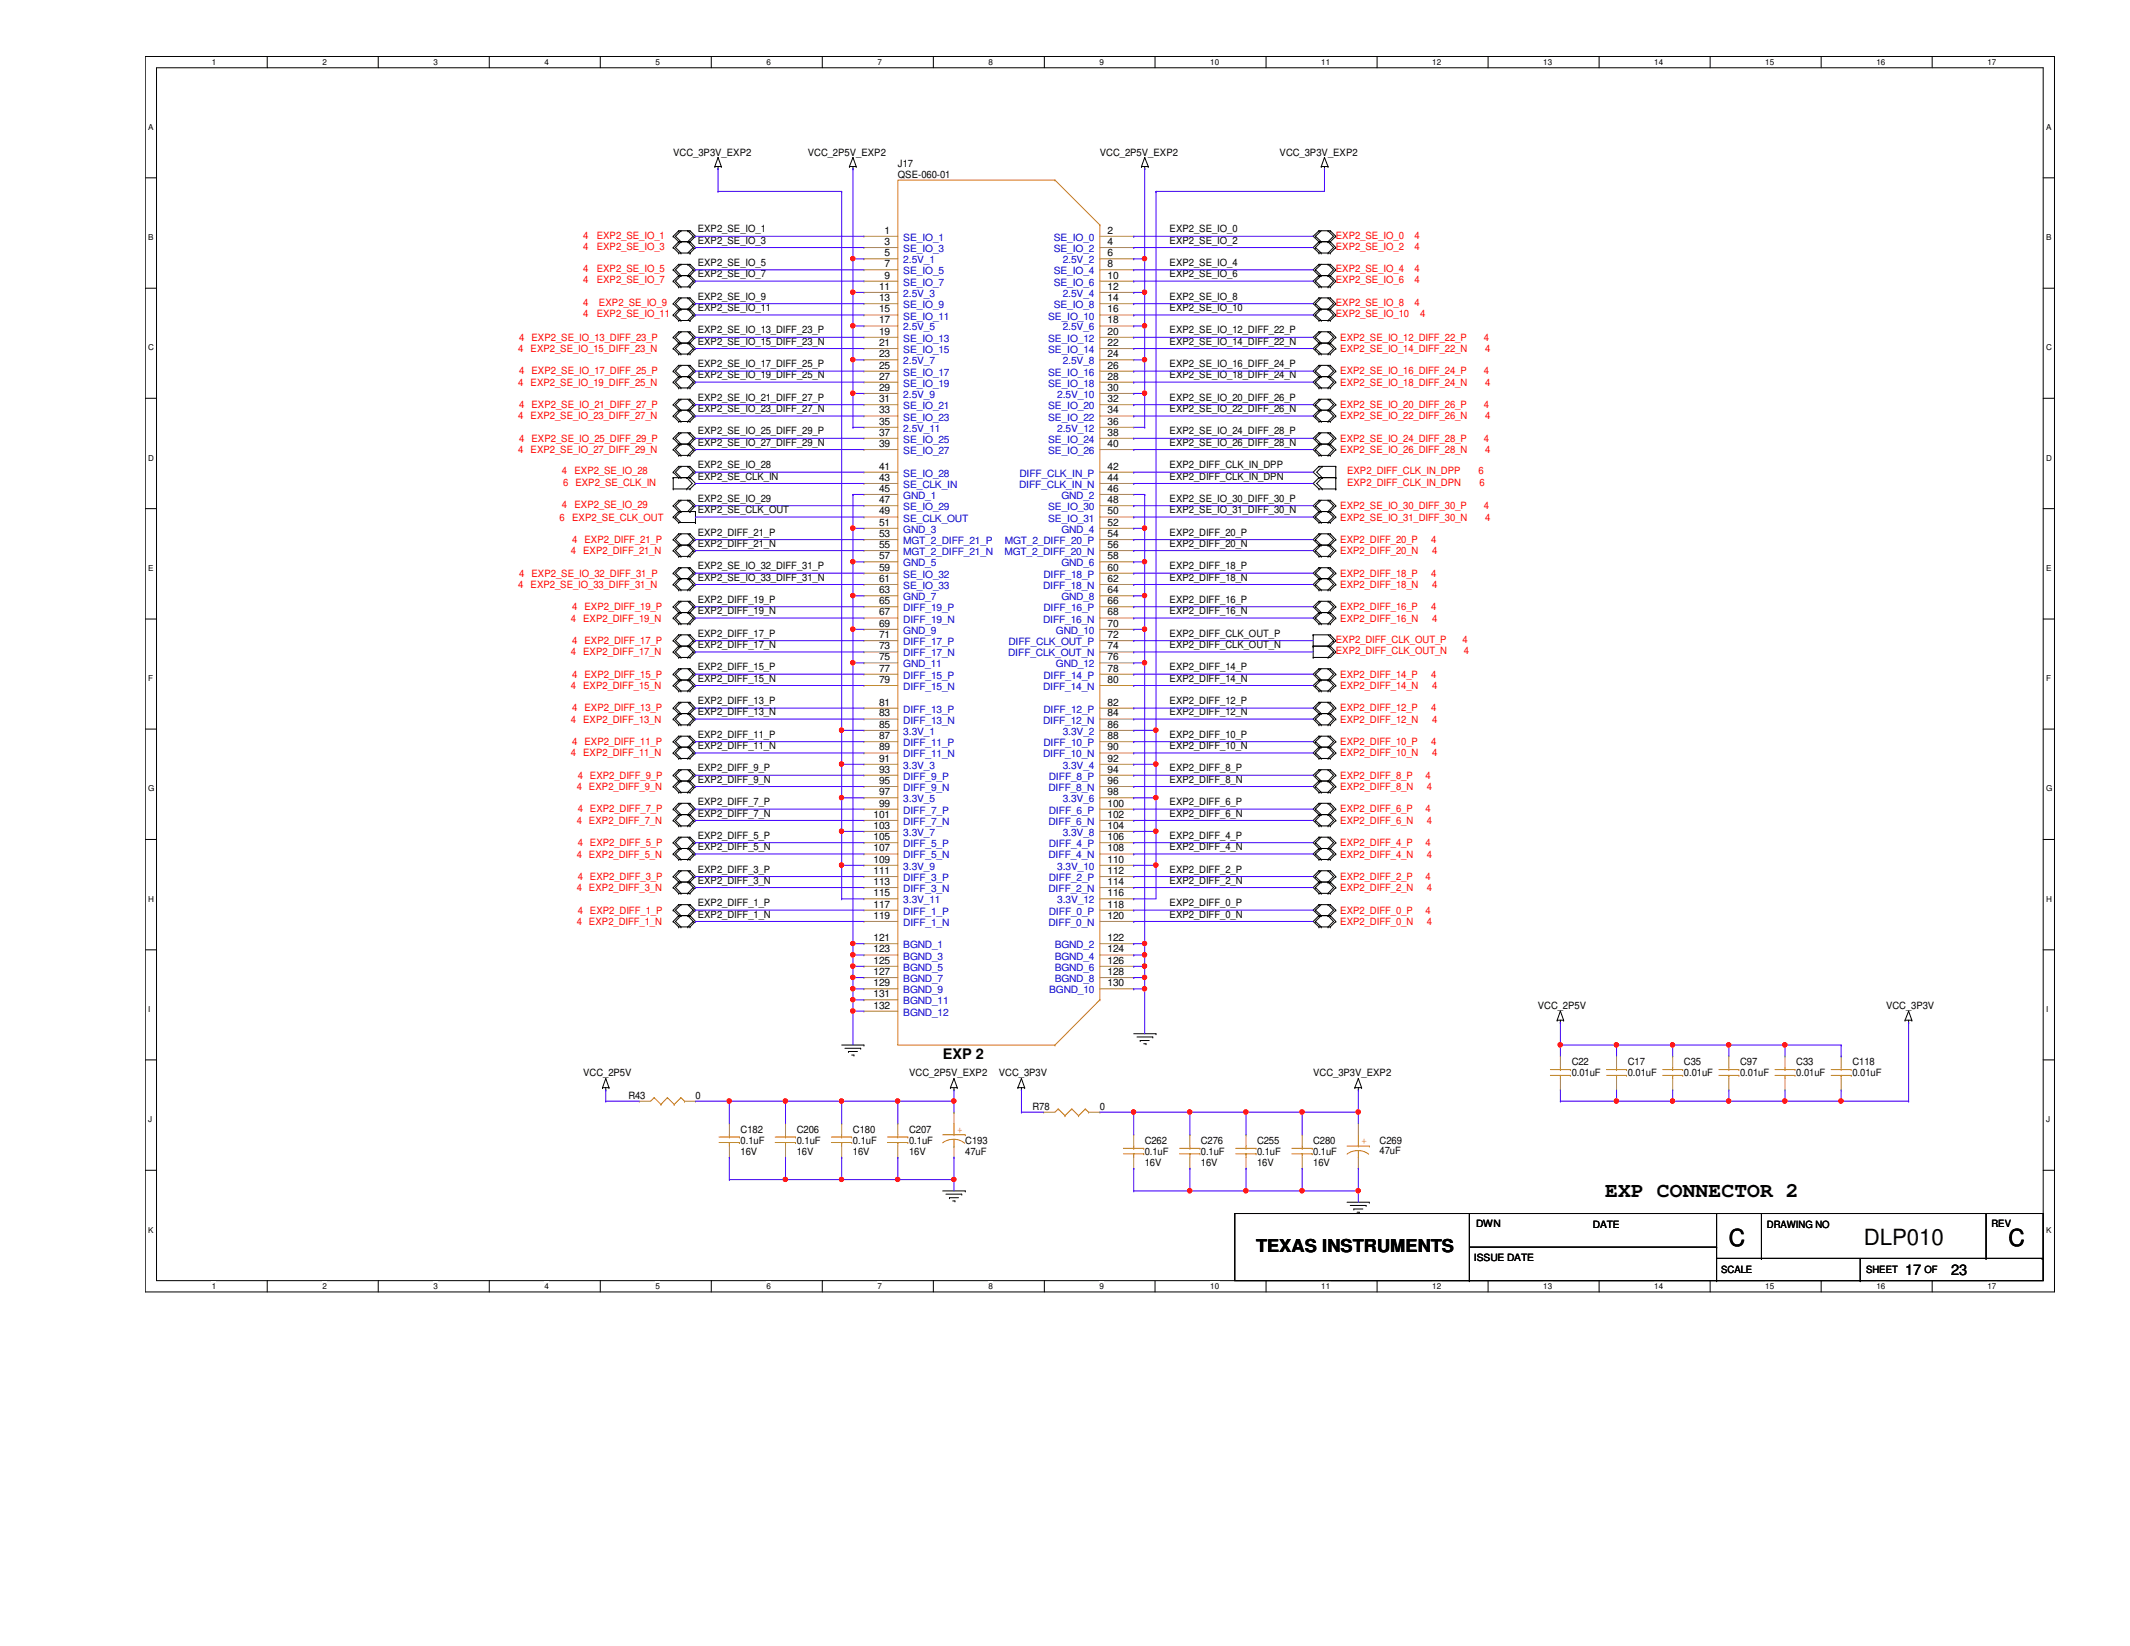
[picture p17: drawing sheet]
<svg xmlns="http://www.w3.org/2000/svg" width="279mm" height="216mm" viewBox="0 0 279 216" stroke-linecap="round" stroke-linejoin="round" font-family="sans-serif">
<defs><g id="words">
<g font-size="3.1">
<text x="226.8" y="163.4">C</text>
<text x="263.5" y="163.4">C</text>
</g>
<text font-size="2.9" x="244.5" y="163.2">DLP010</text>
<text font-size="2.8" x="210.6" y="157.1">EXP CONNECTOR 2</text>
<text font-size="2.3" x="164.8" y="164.3">TEXAS INSTRUMENTS</text>
<g font-size="1.9">
<text x="123.7" y="138.9">EXP 2</text>
<text x="249.9" y="167.2">17</text>
<text x="255.9" y="167.2">23</text>
</g>
<g font-size="1.3">
<text x="88.3" y="20.4">VCC_3P3V_EXP2</text>
<text x="106" y="20.4">VCC_2P5V_EXP2</text>
<text x="117.8" y="21.8">J17</text>
<text x="117.8" y="23.3">QSE-060-01</text>
<text x="144.3" y="20.4">VCC_2P5V_EXP2</text>
<text x="167.9" y="20.4">VCC_3P3V_EXP2</text>
<text x="91.5" y="32">EXP2_SE_IO_3</text>
<text x="91.5" y="30.5">EXP2_SE_IO_1</text>
<text x="91.5" y="34.9">EXP2_SE_IO_5</text>
<text x="116" y="30.6">1</text>
<text x="116" y="32.1">3</text>
<text x="116" y="33.6">5</text>
<text x="116" y="35.1">7</text>
<text x="145.3" y="30.6">2</text>
<text x="145.3" y="32.1">4</text>
<text x="145.3" y="33.6">6</text>
<text x="145.3" y="35.1">8</text>
<text x="153.4" y="32">EXP2_SE_IO_2</text>
<text x="153.4" y="30.5">EXP2_SE_IO_0</text>
<text x="153.4" y="34.9">EXP2_SE_IO_4</text>
<text x="91.5" y="40.8">EXP2_SE_IO_11</text>
<text x="91.5" y="36.4">EXP2_SE_IO_7</text>
<text x="91.5" y="39.3">EXP2_SE_IO_9</text>
<text x="115.3" y="38">11</text>
<text x="115.3" y="39.5">13</text>
<text x="115.3" y="41">15</text>
<text x="116" y="36.5">9</text>
<text x="145.3" y="36.5">10</text>
<text x="145.3" y="38">12</text>
<text x="145.3" y="39.5">14</text>
<text x="145.3" y="41">16</text>
<text x="153.4" y="40.8">EXP2_SE_IO_10</text>
<text x="153.4" y="39.3">EXP2_SE_IO_8</text>
<text x="153.4" y="36.4">EXP2_SE_IO_6</text>
<text x="91.5" y="45.2">EXP2_SE_IO_15_DIFF_23_N</text>
<text x="91.5" y="43.7">EXP2_SE_IO_13_DIFF_23_P</text>
<text x="115.3" y="42.4">17</text>
<text x="115.3" y="43.9">19</text>
<text x="115.3" y="45.4">21</text>
<text x="115.3" y="46.9">23</text>
<text x="145.3" y="42.4">18</text>
<text x="145.3" y="43.9">20</text>
<text x="145.3" y="45.4">22</text>
<text x="145.3" y="46.9">24</text>
<text x="153.4" y="45.2">EXP2_SE_IO_14_DIFF_22_N</text>
<text x="153.4" y="43.7">EXP2_SE_IO_12_DIFF_22_P</text>
<text x="91.5" y="52.6">EXP2_SE_IO_21_DIFF_27_P</text>
<text x="91.5" y="49.6">EXP2_SE_IO_19_DIFF_25_N</text>
<text x="91.5" y="48.2">EXP2_SE_IO_17_DIFF_25_P</text>
<text x="115.3" y="48.3">25</text>
<text x="115.3" y="49.8">27</text>
<text x="115.3" y="51.3">29</text>
<text x="115.3" y="52.7">31</text>
<text x="145.3" y="48.3">26</text>
<text x="145.3" y="49.8">28</text>
<text x="145.3" y="51.3">30</text>
<text x="145.3" y="52.7">32</text>
<text x="153.4" y="49.6">EXP2_SE_IO_18_DIFF_24_N</text>
<text x="153.4" y="48.2">EXP2_SE_IO_16_DIFF_24_P</text>
<text x="153.4" y="52.6">EXP2_SE_IO_20_DIFF_26_P</text>
<text x="91.5" y="58.5">EXP2_SE_IO_27_DIFF_29_N</text>
<text x="91.5" y="57">EXP2_SE_IO_25_DIFF_29_P</text>
<text x="91.5" y="54.1">EXP2_SE_IO_23_DIFF_27_N</text>
<text x="115.3" y="54.2">33</text>
<text x="115.3" y="55.7">35</text>
<text x="115.3" y="57.1">37</text>
<text x="115.3" y="58.6">39</text>
<text x="145.3" y="54.2">34</text>
<text x="145.3" y="55.7">36</text>
<text x="145.3" y="57.1">38</text>
<text x="145.3" y="58.6">40</text>
<text x="153.4" y="58.5">EXP2_SE_IO_26_DIFF_28_N</text>
<text x="153.4" y="57">EXP2_SE_IO_24_DIFF_28_P</text>
<text x="153.4" y="54.1">EXP2_SE_IO_22_DIFF_26_N</text>
<text x="91.5" y="65.8">EXP2_SE_IO_29</text>
<text x="91.5" y="61.4">EXP2_SE_IO_28</text>
<text x="91.5" y="62.9">EXP2_SE_CLK_IN</text>
<text x="115.3" y="61.6">41</text>
<text x="115.3" y="63.1">43</text>
<text x="115.3" y="64.5">45</text>
<text x="115.3" y="66">47</text>
<text x="145.3" y="61.6">42</text>
<text x="145.3" y="63.1">44</text>
<text x="145.3" y="64.5">46</text>
<text x="145.3" y="66">48</text>
<text x="153.4" y="62.9">EXP2_DIFF_CLK_IN_DPN</text>
<text x="153.4" y="61.4">EXP2_DIFF_CLK_IN_DPP</text>
<text x="153.4" y="65.8">EXP2_SE_IO_30_DIFF_30_P</text>
<text x="91.5" y="71.7">EXP2_DIFF_21_N</text>
<text x="91.5" y="70.3">EXP2_DIFF_21_P</text>
<text x="91.5" y="67.3">EXP2_SE_CLK_OUT</text>
<text x="115.3" y="67.5">49</text>
<text x="115.3" y="69">51</text>
<text x="115.3" y="70.4">53</text>
<text x="115.3" y="71.9">55</text>
<text x="145.3" y="67.5">50</text>
<text x="145.3" y="69">52</text>
<text x="145.3" y="70.4">54</text>
<text x="145.3" y="71.9">56</text>
<text x="153.4" y="71.7">EXP2_DIFF_20_N</text>
<text x="153.4" y="70.3">EXP2_DIFF_20_P</text>
<text x="153.4" y="67.3">EXP2_SE_IO_31_DIFF_30_N</text>
<text x="91.5" y="76.2">EXP2_SE_IO_33_DIFF_31_N</text>
<text x="91.5" y="74.7">EXP2_SE_IO_32_DIFF_31_P</text>
<text x="115.3" y="73.4">57</text>
<text x="115.3" y="74.8">59</text>
<text x="115.3" y="76.3">61</text>
<text x="115.3" y="77.8">63</text>
<text x="145.3" y="73.4">58</text>
<text x="145.3" y="74.8">60</text>
<text x="145.3" y="76.3">62</text>
<text x="145.3" y="77.8">64</text>
<text x="153.4" y="76.2">EXP2_DIFF_18_N</text>
<text x="153.4" y="74.7">EXP2_DIFF_18_P</text>
<text x="91.5" y="79.1">EXP2_DIFF_19_P</text>
<text x="91.5" y="83.5">EXP2_DIFF_17_P</text>
<text x="91.5" y="80.6">EXP2_DIFF_19_N</text>
<text x="115.3" y="79.2">65</text>
<text x="115.3" y="80.7">67</text>
<text x="115.3" y="82.2">69</text>
<text x="115.3" y="83.7">71</text>
<text x="145.3" y="79.2">66</text>
<text x="145.3" y="80.7">68</text>
<text x="145.3" y="82.2">70</text>
<text x="145.3" y="83.7">72</text>
<text x="153.4" y="83.5">EXP2_DIFF_CLK_OUT_P</text>
<text x="153.4" y="79.1">EXP2_DIFF_16_P</text>
<text x="153.4" y="80.6">EXP2_DIFF_16_N</text>
<text x="91.5" y="85">EXP2_DIFF_17_N</text>
<text x="91.5" y="89.4">EXP2_DIFF_15_N</text>
<text x="91.5" y="87.9">EXP2_DIFF_15_P</text>
<text x="115.3" y="85.2">73</text>
<text x="115.3" y="86.6">75</text>
<text x="115.3" y="88.1">77</text>
<text x="115.3" y="89.6">79</text>
<text x="145.3" y="85.2">74</text>
<text x="145.3" y="86.6">76</text>
<text x="145.3" y="88.1">78</text>
<text x="145.3" y="89.6">80</text>
<text x="153.4" y="85">EXP2_DIFF_CLK_OUT_N</text>
<text x="153.4" y="89.4">EXP2_DIFF_14_N</text>
<text x="153.4" y="87.9">EXP2_DIFF_14_P</text>
<text x="91.5" y="92.4">EXP2_DIFF_13_P</text>
<text x="91.5" y="93.8">EXP2_DIFF_13_N</text>
<text x="115.3" y="92.5">81</text>
<text x="115.3" y="94">83</text>
<text x="115.3" y="95.5">85</text>
<text x="145.3" y="92.5">82</text>
<text x="145.3" y="94">84</text>
<text x="145.3" y="95.5">86</text>
<text x="153.4" y="93.8">EXP2_DIFF_12_N</text>
<text x="153.4" y="92.4">EXP2_DIFF_12_P</text>
<text x="91.5" y="98.3">EXP2_DIFF_11_N</text>
<text x="91.5" y="96.8">EXP2_DIFF_11_P</text>
<text x="91.5" y="101.2">EXP2_DIFF_9_P</text>
<text x="115.3" y="96.9">87</text>
<text x="115.3" y="98.4">89</text>
<text x="115.3" y="99.9">91</text>
<text x="115.3" y="101.3">93</text>
<text x="145.3" y="96.9">88</text>
<text x="145.3" y="98.4">90</text>
<text x="145.3" y="99.9">92</text>
<text x="145.3" y="101.3">94</text>
<text x="153.4" y="96.8">EXP2_DIFF_10_P</text>
<text x="153.4" y="98.3">EXP2_DIFF_10_N</text>
<text x="153.4" y="101.2">EXP2_DIFF_8_P</text>
<text x="91.5" y="105.6">EXP2_DIFF_7_P</text>
<text x="91.5" y="102.7">EXP2_DIFF_9_N</text>
<text x="91.5" y="107.1">EXP2_DIFF_7_N</text>
<text x="114.6" y="107.3">101</text>
<text x="115.3" y="102.8">95</text>
<text x="115.3" y="104.3">97</text>
<text x="115.3" y="105.8">99</text>
<text x="145.3" y="102.8">96</text>
<text x="145.3" y="104.3">98</text>
<text x="145.3" y="105.8">100</text>
<text x="145.3" y="107.3">102</text>
<text x="153.4" y="102.7">EXP2_DIFF_8_N</text>
<text x="153.4" y="107.1">EXP2_DIFF_6_N</text>
<text x="153.4" y="105.6">EXP2_DIFF_6_P</text>
<text x="91.5" y="111.5">EXP2_DIFF_5_N</text>
<text x="91.5" y="110">EXP2_DIFF_5_P</text>
<text x="114.6" y="108.7">103</text>
<text x="114.6" y="110.2">105</text>
<text x="114.6" y="111.7">107</text>
<text x="114.6" y="113.2">109</text>
<text x="145.3" y="108.7">104</text>
<text x="145.3" y="110.2">106</text>
<text x="145.3" y="111.7">108</text>
<text x="145.3" y="113.2">110</text>
<text x="153.4" y="110">EXP2_DIFF_4_P</text>
<text x="153.4" y="111.5">EXP2_DIFF_4_N</text>
<text x="91.5" y="118.9">EXP2_DIFF_1_P</text>
<text x="91.5" y="115.9">EXP2_DIFF_3_N</text>
<text x="91.5" y="114.5">EXP2_DIFF_3_P</text>
<text x="114.6" y="114.6">111</text>
<text x="114.6" y="116.1">113</text>
<text x="114.6" y="117.6">115</text>
<text x="114.6" y="119">117</text>
<text x="145.3" y="114.6">112</text>
<text x="145.3" y="116.1">114</text>
<text x="145.3" y="117.6">116</text>
<text x="145.3" y="119">118</text>
<text x="153.4" y="118.9">EXP2_DIFF_0_P</text>
<text x="153.4" y="115.9">EXP2_DIFF_2_N</text>
<text x="153.4" y="114.5">EXP2_DIFF_2_P</text>
<text x="91.5" y="120.4">EXP2_DIFF_1_N</text>
<text x="114.6" y="120.5">119</text>
<text x="114.6" y="123.4">121</text>
<text x="114.6" y="124.9">123</text>
<text x="145.3" y="120.5">120</text>
<text x="145.3" y="123.4">122</text>
<text x="145.3" y="124.9">124</text>
<text x="153.4" y="120.4">EXP2_DIFF_0_N</text>
<text x="114.6" y="126.4">125</text>
<text x="114.6" y="127.9">127</text>
<text x="114.6" y="129.4">129</text>
<text x="114.6" y="130.8">131</text>
<text x="145.3" y="126.4">126</text>
<text x="145.3" y="127.9">128</text>
<text x="145.3" y="129.4">130</text>
<text x="114.6" y="132.3">132</text>
<text x="201.7" y="132.3">VCC_2P5V</text>
<text x="247.4" y="132.3">VCC_3P3V</text>
<text x="76.5" y="141.2">VCC_2P5V</text>
<text x="119.3" y="141.2">VCC_2P5V_EXP2</text>
<text x="131" y="141.2">VCC_3P3V</text>
<text x="172.3" y="141.2">VCC_3P3V_EXP2</text>
<text x="206.2" y="139.7">C22</text>
<text x="206.2" y="141.2">0.01uF</text>
<text x="213.5" y="139.7">C17</text>
<text x="213.5" y="141.2">0.01uF</text>
<text x="220.9" y="139.7">C35</text>
<text x="220.9" y="141.2">0.01uF</text>
<text x="228.3" y="139.7">C97</text>
<text x="228.3" y="141.2">0.01uF</text>
<text x="235.6" y="139.7">C33</text>
<text x="235.6" y="141.2">0.01uF</text>
<text x="243" y="139.7">C118</text>
<text x="243" y="141.2">0.01uF</text>
<text x="82.4" y="144.1">R43</text>
<text x="91.2" y="144.1">0</text>
<text x="97.2" y="148.5">C182</text>
<text x="104.5" y="148.5">C206</text>
<text x="111.9" y="148.5">C180</text>
<text x="119.3" y="148.5">C207</text>
<text x="135.4" y="145.6">R78</text>
<text x="144.3" y="145.6">0</text>
<text x="97.2" y="150">0.1uF</text>
<text x="97.2" y="151.5">16V</text>
<text x="104.5" y="150">0.1uF</text>
<text x="104.5" y="151.5">16V</text>
<text x="111.9" y="150">0.1uF</text>
<text x="111.9" y="151.5">16V</text>
<text x="119.3" y="150">0.1uF</text>
<text x="119.3" y="151.5">16V</text>
<text x="126.6" y="150">C193</text>
<text x="126.6" y="151.5">47uF</text>
<text x="150.2" y="150">C262</text>
<text x="150.2" y="151.5">0.1uF</text>
<text x="150.2" y="153">16V</text>
<text x="157.5" y="150">C276</text>
<text x="157.5" y="151.5">0.1uF</text>
<text x="157.5" y="153">16V</text>
<text x="164.9" y="150">C255</text>
<text x="164.9" y="151.5">0.1uF</text>
<text x="164.9" y="153">16V</text>
<text x="172.3" y="150">C280</text>
<text x="172.3" y="151.5">0.1uF</text>
<text x="172.3" y="153">16V</text>
<text x="181" y="150">C269</text>
<text x="181" y="151.3">47uF</text>
<text x="193.6" y="161">DWN</text>
<text x="209" y="161.1">DATE</text>
<text x="231.8" y="161.1">DRAWING NO</text>
<text x="261.2" y="161">REV</text>
<text x="193.3" y="165.4">ISSUE DATE</text>
<text x="225.8" y="167">SCALE</text>
<text x="244.8" y="167">SHEET</text>
<text x="252.4" y="167">OF</text>
</g>
<g font-size="1.3" fill="#f00">
<text x="76.5" y="32.8">4</text>
<text x="76.5" y="31.3">4</text>
<text x="76.5" y="35.7">4</text>
<text x="78.3" y="32.8">EXP2_SE_IO_3</text>
<text x="78.3" y="31.3">EXP2_SE_IO_1</text>
<text x="78.3" y="35.7">EXP2_SE_IO_5</text>
<text x="175.2" y="35.7">EXP2_SE_IO_4</text>
<text x="175.2" y="32.8">EXP2_SE_IO_2</text>
<text x="175.2" y="31.3">EXP2_SE_IO_0</text>
<text x="185.5" y="35.7">4</text>
<text x="185.5" y="32.8">4</text>
<text x="185.5" y="31.3">4</text>
<text x="76.5" y="41.6">4</text>
<text x="76.5" y="37.2">4</text>
<text x="76.5" y="40.1">4</text>
<text x="78.3" y="41.6">EXP2_SE_IO_11</text>
<text x="78.3" y="37.2">EXP2_SE_IO_7</text>
<text x="78.6" y="40.1">EXP2_SE_IO_9</text>
<text x="175.2" y="41.6">EXP2_SE_IO_10</text>
<text x="175.2" y="40.1">EXP2_SE_IO_8</text>
<text x="175.2" y="37.2">EXP2_SE_IO_6</text>
<text x="185.5" y="40.1">4</text>
<text x="185.5" y="37.2">4</text>
<text x="186.3" y="41.6">4</text>
<text x="68" y="46.2">4 EXP2_SE_IO_15_DIFF_23_N</text>
<text x="68.1" y="44.7">4 EXP2_SE_IO_13_DIFF_23_P</text>
<text x="175.8" y="44.7">EXP2_SE_IO_12_DIFF_22_P</text>
<text x="175.8" y="46.2">EXP2_SE_IO_14_DIFF_22_N</text>
<text x="194.6" y="44.7">4</text>
<text x="194.8" y="46.2">4</text>
<text x="68" y="50.6">4 EXP2_SE_IO_19_DIFF_25_N</text>
<text x="68.1" y="49.1">4 EXP2_SE_IO_17_DIFF_25_P</text>
<text x="68.1" y="53.6">4 EXP2_SE_IO_21_DIFF_27_P</text>
<text x="175.8" y="49.1">EXP2_SE_IO_16_DIFF_24_P</text>
<text x="175.8" y="50.6">EXP2_SE_IO_18_DIFF_24_N</text>
<text x="175.8" y="53.6">EXP2_SE_IO_20_DIFF_26_P</text>
<text x="194.6" y="49.1">4</text>
<text x="194.6" y="53.6">4</text>
<text x="194.8" y="50.6">4</text>
<text x="68" y="55">4 EXP2_SE_IO_23_DIFF_27_N</text>
<text x="68" y="59.4">4 EXP2_SE_IO_27_DIFF_29_N</text>
<text x="68.1" y="58">4 EXP2_SE_IO_25_DIFF_29_P</text>
<text x="175.8" y="55">EXP2_SE_IO_22_DIFF_26_N</text>
<text x="175.8" y="58">EXP2_SE_IO_24_DIFF_28_P</text>
<text x="175.8" y="59.4">EXP2_SE_IO_26_DIFF_28_N</text>
<text x="194.6" y="58">4</text>
<text x="194.8" y="55">4</text>
<text x="194.8" y="59.4">4</text>
<text x="73.7" y="62.2">4</text>
<text x="73.9" y="63.7">6 EXP2_SE_CLK_IN</text>
<text x="75.4" y="62.2">EXP2_SE_IO_28</text>
<text x="176.7" y="62.2">EXP2_DIFF_CLK_IN_DPP</text>
<text x="176.7" y="63.7">EXP2_DIFF_CLK_IN_DPN</text>
<text x="193.9" y="62.2">6</text>
<text x="194.1" y="63.7">6</text>
<text x="73.4" y="68.3">6</text>
<text x="73.7" y="66.6">4</text>
<text x="75.1" y="68.3">EXP2_SE_CLK_OUT</text>
<text x="75.1" y="71.2">4 EXP2_DIFF_21_P</text>
<text x="75.4" y="66.6">EXP2_SE_IO_29</text>
<text x="175.8" y="71.2">EXP2_DIFF_20_P</text>
<text x="175.8" y="66.8">EXP2_SE_IO_30_DIFF_30_P</text>
<text x="175.8" y="68.3">EXP2_SE_IO_31_DIFF_30_N</text>
<text x="187.7" y="71.2">4</text>
<text x="194.6" y="66.8">4</text>
<text x="194.8" y="68.3">4</text>
<text x="68" y="77.1">4 EXP2_SE_IO_33_DIFF_31_N</text>
<text x="68.1" y="75.6">4 EXP2_SE_IO_32_DIFF_31_P</text>
<text x="74.9" y="72.7">4 EXP2_DIFF_21_N</text>
<text x="175.8" y="75.6">EXP2_DIFF_18_P</text>
<text x="175.8" y="77.1">EXP2_DIFF_18_N</text>
<text x="175.8" y="72.7">EXP2_DIFF_20_N</text>
<text x="187.7" y="75.6">4</text>
<text x="187.9" y="77.1">4</text>
<text x="187.9" y="72.7">4</text>
<text x="74.9" y="81.5">4 EXP2_DIFF_19_N</text>
<text x="75.1" y="80.1">4 EXP2_DIFF_19_P</text>
<text x="175.8" y="80.1">EXP2_DIFF_16_P</text>
<text x="175.8" y="81.5">EXP2_DIFF_16_N</text>
<text x="187.7" y="80.1">4</text>
<text x="187.9" y="81.5">4</text>
<text x="74.9" y="85.9">4 EXP2_DIFF_17_N</text>
<text x="75.1" y="88.9">4 EXP2_DIFF_15_P</text>
<text x="75.1" y="84.5">4 EXP2_DIFF_17_P</text>
<text x="175.2" y="84.3">EXP2_DIFF_CLK_OUT_P</text>
<text x="175.2" y="85.8">EXP2_DIFF_CLK_OUT_N</text>
<text x="175.8" y="88.9">EXP2_DIFF_14_P</text>
<text x="187.7" y="88.9">4</text>
<text x="191.9" y="84.3">4</text>
<text x="192" y="85.8">4</text>
<text x="74.9" y="94.8">4 EXP2_DIFF_13_N</text>
<text x="74.9" y="90.4">4 EXP2_DIFF_15_N</text>
<text x="75.1" y="93.3">4 EXP2_DIFF_13_P</text>
<text x="175.8" y="93.3">EXP2_DIFF_12_P</text>
<text x="175.8" y="94.8">EXP2_DIFF_12_N</text>
<text x="175.8" y="90.4">EXP2_DIFF_14_N</text>
<text x="187.7" y="93.3">4</text>
<text x="187.9" y="94.8">4</text>
<text x="187.9" y="90.4">4</text>
<text x="74.9" y="99.2">4 EXP2_DIFF_11_N</text>
<text x="75.1" y="97.7">4 EXP2_DIFF_11_P</text>
<text x="175.8" y="97.7">EXP2_DIFF_10_P</text>
<text x="175.8" y="99.2">EXP2_DIFF_10_N</text>
<text x="187.7" y="97.7">4</text>
<text x="187.9" y="99.2">4</text>
<text x="75.6" y="103.6">4 EXP2_DIFF_9_N</text>
<text x="75.8" y="106.6">4 EXP2_DIFF_7_P</text>
<text x="75.8" y="102.1">4 EXP2_DIFF_9_P</text>
<text x="175.8" y="106.6">EXP2_DIFF_6_P</text>
<text x="175.8" y="102.1">EXP2_DIFF_8_P</text>
<text x="175.8" y="103.6">EXP2_DIFF_8_N</text>
<text x="187" y="106.6">4</text>
<text x="187" y="102.1">4</text>
<text x="187.2" y="103.6">4</text>
<text x="75.6" y="112.5">4 EXP2_DIFF_5_N</text>
<text x="75.6" y="108">4 EXP2_DIFF_7_N</text>
<text x="75.8" y="111">4 EXP2_DIFF_5_P</text>
<text x="175.8" y="111">EXP2_DIFF_4_P</text>
<text x="175.8" y="112.5">EXP2_DIFF_4_N</text>
<text x="175.8" y="108">EXP2_DIFF_6_N</text>
<text x="187" y="111">4</text>
<text x="187.2" y="112.5">4</text>
<text x="187.2" y="108">4</text>
<text x="75.6" y="116.9">4 EXP2_DIFF_3_N</text>
<text x="75.8" y="115.4">4 EXP2_DIFF_3_P</text>
<text x="75.8" y="119.8">4 EXP2_DIFF_1_P</text>
<text x="175.8" y="115.4">EXP2_DIFF_2_P</text>
<text x="175.8" y="116.9">EXP2_DIFF_2_N</text>
<text x="175.8" y="119.8">EXP2_DIFF_0_P</text>
<text x="187" y="115.4">4</text>
<text x="187" y="119.8">4</text>
<text x="187.2" y="116.9">4</text>
<text x="75.6" y="121.3">4 EXP2_DIFF_1_N</text>
<text x="175.8" y="121.3">EXP2_DIFF_0_N</text>
<text x="187.2" y="121.3">4</text>
</g>
<g font-size="1.3" fill="#00c">
<text x="118.5" y="31.6">SE_IO_1</text>
<text x="118.5" y="33.1">SE_IO_3</text>
<text x="118.5" y="34.5">2.5V_1</text>
<text x="118.5" y="36">SE_IO_5</text>
<text x="138.2" y="31.6">SE_IO_0</text>
<text x="138.2" y="33.1">SE_IO_2</text>
<text x="138.2" y="36">SE_IO_4</text>
<text x="139.4" y="34.5">2.5V_2</text>
<text x="118.5" y="37.5">SE_IO_7</text>
<text x="118.5" y="38.9">2.5V_3</text>
<text x="118.5" y="40.4">SE_IO_9</text>
<text x="118.5" y="41.9">SE_IO_11</text>
<text x="137.5" y="41.9">SE_IO_10</text>
<text x="138.2" y="37.5">SE_IO_6</text>
<text x="138.2" y="40.4">SE_IO_8</text>
<text x="139.4" y="38.9">2.5V_4</text>
<text x="118.5" y="43.3">2.5V_5</text>
<text x="118.5" y="44.8">SE_IO_13</text>
<text x="118.5" y="46.3">SE_IO_15</text>
<text x="118.5" y="47.8">2.5V_7</text>
<text x="137.5" y="44.8">SE_IO_12</text>
<text x="137.5" y="46.3">SE_IO_14</text>
<text x="139.4" y="43.3">2.5V_6</text>
<text x="139.4" y="47.8">2.5V_8</text>
<text x="118.5" y="49.3">SE_IO_17</text>
<text x="118.5" y="50.7">SE_IO_19</text>
<text x="118.5" y="52.2">2.5V_9</text>
<text x="118.5" y="53.7">SE_IO_21</text>
<text x="137.5" y="49.3">SE_IO_16</text>
<text x="137.5" y="50.7">SE_IO_18</text>
<text x="137.5" y="53.7">SE_IO_20</text>
<text x="138.7" y="52.2">2.5V_10</text>
<text x="118.5" y="55.2">SE_IO_23</text>
<text x="118.5" y="56.6">2.5V_11</text>
<text x="118.5" y="58.1">SE_IO_25</text>
<text x="118.5" y="59.6">SE_IO_27</text>
<text x="137.5" y="55.2">SE_IO_22</text>
<text x="137.5" y="58.1">SE_IO_24</text>
<text x="137.5" y="59.6">SE_IO_26</text>
<text x="138.7" y="56.6">2.5V_12</text>
<text x="118.5" y="62.5">SE_IO_28</text>
<text x="118.5" y="64">SE_CLK_IN</text>
<text x="118.5" y="65.4">GND_1</text>
<text x="133.7" y="64">DIFF_CLK_IN_N</text>
<text x="133.7" y="62.5">DIFF_CLK_IN_P</text>
<text x="139.2" y="65.4">GND_2</text>
<text x="118.5" y="66.9">SE_IO_29</text>
<text x="118.5" y="68.4">SE_CLK_OUT</text>
<text x="118.5" y="69.9">GND_3</text>
<text x="118.5" y="71.4">MGT_2_DIFF_21_P</text>
<text x="131.8" y="71.4">MGT_2_DIFF_20_P</text>
<text x="137.5" y="66.9">SE_IO_30</text>
<text x="137.5" y="68.4">SE_IO_31</text>
<text x="139.2" y="69.9">GND_4</text>
<text x="118.5" y="72.8">MGT_2_DIFF_21_N</text>
<text x="118.5" y="74.3">GND_5</text>
<text x="118.5" y="75.8">SE_IO_32</text>
<text x="118.5" y="77.3">SE_IO_33</text>
<text x="131.8" y="72.8">MGT_2_DIFF_20_N</text>
<text x="136.8" y="77.3">DIFF_18_N</text>
<text x="136.9" y="75.8">DIFF_18_P</text>
<text x="139.2" y="74.3">GND_6</text>
<text x="118.5" y="78.7">GND_7</text>
<text x="118.5" y="80.2">DIFF_19_P</text>
<text x="118.5" y="81.7">DIFF_19_N</text>
<text x="118.5" y="83.1">GND_9</text>
<text x="136.8" y="81.7">DIFF_16_N</text>
<text x="136.9" y="80.2">DIFF_16_P</text>
<text x="138.5" y="83.1">GND_10</text>
<text x="139.2" y="78.7">GND_8</text>
<text x="118.5" y="84.6">DIFF_17_P</text>
<text x="118.5" y="86.1">DIFF_17_N</text>
<text x="118.5" y="87.5">GND_11</text>
<text x="118.5" y="89">DIFF_15_P</text>
<text x="132.2" y="86.1">DIFF_CLK_OUT_N</text>
<text x="132.3" y="84.6">DIFF_CLK_OUT_P</text>
<text x="136.9" y="89">DIFF_14_P</text>
<text x="138.5" y="87.5">GND_12</text>
<text x="118.5" y="90.5">DIFF_15_N</text>
<text x="118.5" y="93.5">DIFF_13_P</text>
<text x="118.5" y="94.9">DIFF_13_N</text>
<text x="136.8" y="90.5">DIFF_14_N</text>
<text x="136.8" y="94.9">DIFF_12_N</text>
<text x="136.9" y="93.5">DIFF_12_P</text>
<text x="118.5" y="96.4">3.3V_1</text>
<text x="118.5" y="97.9">DIFF_11_P</text>
<text x="118.5" y="99.4">DIFF_11_N</text>
<text x="118.5" y="100.8">3.3V_3</text>
<text x="136.8" y="99.4">DIFF_10_N</text>
<text x="136.9" y="97.9">DIFF_10_P</text>
<text x="139.4" y="96.4">3.3V_2</text>
<text x="139.4" y="100.8">3.3V_4</text>
<text x="118.5" y="102.3">DIFF_9_P</text>
<text x="118.5" y="103.8">DIFF_9_N</text>
<text x="118.5" y="105.2">3.3V_5</text>
<text x="118.5" y="106.7">DIFF_7_P</text>
<text x="137.5" y="103.8">DIFF_8_N</text>
<text x="137.6" y="102.3">DIFF_8_P</text>
<text x="137.6" y="106.7">DIFF_6_P</text>
<text x="139.4" y="105.2">3.3V_6</text>
<text x="118.5" y="108.2">DIFF_7_N</text>
<text x="118.5" y="109.6">3.3V_7</text>
<text x="118.5" y="111.1">DIFF_5_P</text>
<text x="118.5" y="112.6">DIFF_5_N</text>
<text x="137.5" y="108.2">DIFF_6_N</text>
<text x="137.5" y="112.6">DIFF_4_N</text>
<text x="137.6" y="111.1">DIFF_4_P</text>
<text x="139.4" y="109.6">3.3V_8</text>
<text x="118.5" y="114.1">3.3V_9</text>
<text x="118.5" y="115.6">DIFF_3_P</text>
<text x="118.5" y="117">DIFF_3_N</text>
<text x="118.5" y="118.5">3.3V_11</text>
<text x="118.5" y="120">DIFF_1_P</text>
<text x="137.5" y="117">DIFF_2_N</text>
<text x="137.6" y="115.6">DIFF_2_P</text>
<text x="137.6" y="120">DIFF_0_P</text>
<text x="138.7" y="114.1">3.3V_10</text>
<text x="138.7" y="118.5">3.3V_12</text>
<text x="118.5" y="121.5">DIFF_1_N</text>
<text x="118.5" y="124.4">BGND_1</text>
<text x="118.5" y="125.9">BGND_3</text>
<text x="137.5" y="121.5">DIFF_0_N</text>
<text x="138.3" y="124.4">BGND_2</text>
<text x="138.3" y="125.9">BGND_4</text>
<text x="118.5" y="127.3">BGND_5</text>
<text x="118.5" y="128.8">BGND_7</text>
<text x="118.5" y="130.3">BGND_9</text>
<text x="118.5" y="131.7">BGND_11</text>
<text x="137.6" y="130.3">BGND_10</text>
<text x="138.3" y="127.3">BGND_6</text>
<text x="138.3" y="128.8">BGND_8</text>
<text x="118.5" y="133.2">BGND_12</text>
</g>
<g font-size="1.3" fill="#cc8006">
<text x="125.6" y="148.6">+</text>
<text x="178.6" y="150">+</text>
</g>
<g font-size="1.1">
<text x="27.8" y="8.6">1</text>
<text x="42.3" y="8.6">2</text>
<text x="56.9" y="8.6">3</text>
<text x="71.4" y="8.6">4</text>
<text x="86" y="8.6">5</text>
<text x="100.5" y="8.6">6</text>
<text x="115.1" y="8.6">7</text>
<text x="129.7" y="8.6">8</text>
<text x="144.2" y="8.6">9</text>
<text x="158.7" y="8.6">10</text>
<text x="173.3" y="8.6">11</text>
<text x="187.9" y="8.6">12</text>
<text x="202.4" y="8.6">13</text>
<text x="217" y="8.6">14</text>
<text x="231.6" y="8.6">15</text>
<text x="246.1" y="8.6">16</text>
<text x="260.7" y="8.6">17</text>
<text x="19.4" y="17.1">A</text>
<text x="268.4" y="17.1">A</text>
<text x="19.4" y="31.5">B</text>
<text x="268.4" y="31.5">B</text>
<text x="19.4" y="46">C</text>
<text x="268.4" y="46">C</text>
<text x="19.4" y="60.4">D</text>
<text x="268.4" y="60.4">D</text>
<text x="19.4" y="74.9">E</text>
<text x="268.4" y="74.9">E</text>
<text x="19.4" y="89.4">F</text>
<text x="268.4" y="89.4">F</text>
<text x="19.4" y="103.8">G</text>
<text x="268.4" y="103.8">G</text>
<text x="19.4" y="118.3">H</text>
<text x="268.4" y="118.3">H</text>
<text x="19.4" y="132.8">I</text>
<text x="268.4" y="132.8">I</text>
<text x="19.4" y="147.2">J</text>
<text x="268.4" y="147.2">J</text>
<text x="19.4" y="161.7">K</text>
<text x="268.4" y="161.7">K</text>
<text x="27.8" y="169.1">1</text>
<text x="42.3" y="169.1">2</text>
<text x="56.9" y="169.1">3</text>
<text x="71.4" y="169.1">4</text>
<text x="86" y="169.1">5</text>
<text x="100.5" y="169.1">6</text>
<text x="115.1" y="169.1">7</text>
<text x="129.7" y="169.1">8</text>
<text x="144.2" y="169.1">9</text>
<text x="158.7" y="169.1">10</text>
<text x="173.3" y="169.1">11</text>
<text x="187.9" y="169.1">12</text>
<text x="202.4" y="169.1">13</text>
<text x="217" y="169.1">14</text>
<text x="231.6" y="169.1">15</text>
<text x="246.1" y="169.1">16</text>
<text x="260.7" y="169.1">17</text>
</g>
</g></defs>
<path d="M19.1 7.4h250.4v162.1h-250.4zM20.5 8.9h247.5v159.1h-247.5z" fill="none" stroke="#000" stroke-width=".13"/>
<g fill="#fff">
<path d="M27.8 7.6h.6v1.2h-.6z"/>
<path d="M27.8 168.1h.6v1.2h-.6z"/>
</g>
<path d="M35.1 7.4v1.5M35.1 168v1.5" fill="none" stroke="#000" stroke-width=".13"/>
<g fill="#fff">
<path d="M42.3 7.6h.6v1.2h-.6z"/>
<path d="M42.3 168.1h.6v1.2h-.6z"/>
</g>
<path d="M49.6 7.4v1.5M49.6 168v1.5" fill="none" stroke="#000" stroke-width=".13"/>
<g fill="#fff">
<path d="M56.9 7.6h.5v1.2h-.5z"/>
<path d="M56.9 168.1h.5v1.2h-.5z"/>
</g>
<path d="M64.2 7.4v1.5M64.2 168v1.5" fill="none" stroke="#000" stroke-width=".13"/>
<g fill="#fff">
<path d="M71.4 7.6h.6v1.2h-.6z"/>
<path d="M71.4 168.1h.6v1.2h-.6z"/>
</g>
<path d="M78.7 7.4v1.5M78.7 168v1.5" fill="none" stroke="#000" stroke-width=".13"/>
<g fill="#fff">
<path d="M86 7.6h.6v1.2h-.6z"/>
<path d="M86 168.1h.6v1.2h-.6z"/>
</g>
<path d="M93.3 7.4v1.5M93.3 168v1.5" fill="none" stroke="#000" stroke-width=".13"/>
<g fill="#fff">
<path d="M100.5 7.6h.6v1.2h-.6z"/>
<path d="M100.5 168.1h.6v1.2h-.6z"/>
</g>
<path d="M107.9 7.4v1.5M107.9 168v1.5" fill="none" stroke="#000" stroke-width=".13"/>
<g fill="#fff">
<path d="M115.1 7.6h.6v1.2h-.6z"/>
<path d="M115.1 168.1h.6v1.2h-.6z"/>
</g>
<path d="M122.4 7.4v1.5M122.4 168v1.5" fill="none" stroke="#000" stroke-width=".13"/>
<g fill="#fff">
<path d="M129.7 7.6h.6v1.2h-.6z"/>
<path d="M129.7 168.1h.6v1.2h-.6z"/>
</g>
<path d="M137 7.4v1.5M137 168v1.5" fill="none" stroke="#000" stroke-width=".13"/>
<g fill="#fff">
<path d="M144.2 7.6h.6v1.2h-.6z"/>
<path d="M144.2 168.1h.6v1.2h-.6z"/>
</g>
<path d="M151.5 7.4v1.5M151.5 168v1.5" fill="none" stroke="#000" stroke-width=".13"/>
<g fill="#fff">
<path d="M158.8 7.6h1.1v1.2h-1.1z"/>
<path d="M158.8 168.1h1.1v1.2h-1.1z"/>
</g>
<path d="M166.1 7.4v1.5M166.1 168v1.5" fill="none" stroke="#000" stroke-width=".13"/>
<g fill="#fff">
<path d="M173.3 7.6h1.2v1.2h-1.2z"/>
<path d="M173.3 168.1h1.2v1.2h-1.2z"/>
</g>
<path d="M180.6 7.4v1.5M180.6 168v1.5" fill="none" stroke="#000" stroke-width=".13"/>
<g fill="#fff">
<path d="M187.9 7.6h1.2v1.2h-1.2z"/>
<path d="M187.9 168.1h1.2v1.2h-1.2z"/>
</g>
<path d="M195.2 7.4v1.5M195.2 168v1.5" fill="none" stroke="#000" stroke-width=".13"/>
<g fill="#fff">
<path d="M202.4 7.6h1.2v1.2h-1.2z"/>
<path d="M202.4 168.1h1.2v1.2h-1.2z"/>
</g>
<path d="M209.8 7.4v1.5M209.8 168v1.5" fill="none" stroke="#000" stroke-width=".13"/>
<g fill="#fff">
<path d="M217 7.6h1.2v1.2h-1.2z"/>
<path d="M217 168.1h1.2v1.2h-1.2z"/>
</g>
<path d="M224.3 7.4v1.5M224.3 168v1.5" fill="none" stroke="#000" stroke-width=".13"/>
<g fill="#fff">
<path d="M231.6 7.6h1.1v1.2h-1.1z"/>
<path d="M231.6 168.1h1.1v1.2h-1.1z"/>
</g>
<path d="M238.9 7.4v1.5M238.9 168v1.5" fill="none" stroke="#000" stroke-width=".13"/>
<g fill="#fff">
<path d="M246.1 7.6h1.2v1.2h-1.2z"/>
<path d="M246.1 168.1h1.2v1.2h-1.2z"/>
</g>
<path d="M253.4 7.4v1.5M253.4 168v1.5" fill="none" stroke="#000" stroke-width=".13"/>
<g fill="#fff">
<path d="M260.7 7.6h1.2v1.2h-1.2z"/>
<path d="M260.7 168.1h1.2v1.2h-1.2z"/>
<path d="M19.4 16.1h.8v1.2h-.8z"/>
<path d="M268.4 16.1h.7v1.2h-.7z"/>
<path d="M19.4 30.5h.8v1.2h-.8z"/>
<path d="M268.4 30.5h.7v1.2h-.7z"/>
</g>
<path d="M19.1 23.3h1.4M268 23.3h1.5" fill="none" stroke="#000" stroke-width=".13"/>
<g fill="#fff">
<path d="M19.4 45h.8v1.2h-.8z"/>
<path d="M268.4 45h.8v1.2h-.8z"/>
</g>
<path d="M19.1 37.8h1.4M268 37.8h1.5" fill="none" stroke="#000" stroke-width=".13"/>
<g fill="#fff">
<path d="M19.4 59.4h.8v1.2h-.8z"/>
<path d="M268.4 59.4h.8v1.2h-.8z"/>
</g>
<path d="M19.1 52.2h1.4M268 52.2h1.5" fill="none" stroke="#000" stroke-width=".13"/>
<g fill="#fff">
<path d="M19.4 73.9h.8v1.2h-.8z"/>
<path d="M268.4 73.9h.7v1.2h-.7z"/>
</g>
<path d="M19.1 66.7h1.4M268 66.7h1.5" fill="none" stroke="#000" stroke-width=".13"/>
<g fill="#fff">
<path d="M19.4 88.4h.7v1.2h-.7z"/>
<path d="M268.4 88.4h.6v1.2h-.6z"/>
</g>
<path d="M19.1 81.2h1.4M268 81.2h1.5" fill="none" stroke="#000" stroke-width=".13"/>
<g fill="#fff">
<path d="M19.4 102.8h.8v1.2h-.8z"/>
<path d="M268.4 102.8h.8v1.2h-.8z"/>
</g>
<path d="M19.1 95.6h1.4M268 95.6h1.5" fill="none" stroke="#000" stroke-width=".13"/>
<g fill="#fff">
<path d="M19.4 117.3h.8v1.2h-.8z"/>
<path d="M268.4 117.3h.8v1.2h-.8z"/>
</g>
<path d="M19.1 110.1h1.4M268 110.1h1.5" fill="none" stroke="#000" stroke-width=".13"/>
<g fill="#fff">
<path d="M19.4 131.8h.3v1.2h-.3z"/>
<path d="M268.4 131.8h.2v1.2h-.2z"/>
</g>
<path d="M19.1 124.6h1.4M268 124.6h1.5" fill="none" stroke="#000" stroke-width=".13"/>
<g fill="#fff">
<path d="M19.4 146.2h.6v1.2h-.6z"/>
<path d="M268.4 146.2h.5v1.2h-.5z"/>
</g>
<path d="M19.1 139h1.4M268 139h1.5" fill="none" stroke="#000" stroke-width=".13"/>
<g fill="#fff">
<path d="M19.4 160.7h.8v1.2h-.8z"/>
<path d="M268.4 160.7h.7v1.2h-.7z"/>
</g>
<g fill="none" stroke="#000" stroke-width=".13">
<path d="M88.3 32.5h.1M88.3 31h.1M88.3 36.9h.1M88.3 35.4h.1M88.3 39.8h.1M88.3 32.5l.7 .7M88.3 31l.7 .7M88.3 36.9l.7 .7M88.3 35.4l.7 .8M88.3 39.8l.7 .8M89 31.7h.1M89 33.2h.1"/>
<path d="M89 30.3h.1M89 36.2h.1M89 37.6h.1M89 34.7h.1M89 39.1h.1M89 34.7l-.7 .7M89 31.7h1.5M89 31.7l-.7 .8M89 33.2h1.5M89 30.3h1.5M89 30.3l-.7 .7M89 39.1h1.5"/>
<path d="M89 37.6h1.5M89 36.2h1.5M89 34.7h1.5M89 36.2l-.7 .7M89 39.1l-.7 .7M89.3 33.2h.1M89.3 31.7h.1M89.3 30.3h.1M89.3 37.6h.1M89.3 36.2h.1M89.3 34.7h.1M89.3 39.1h.1"/>
<path d="M89.3 31.7l-.7 .8 .7 .7M89.3 30.3l-.7 .7 .7 .7M89.3 36.2l-.7 .7 .7 .7M89.3 34.7l-.7 .7 .7 .8M89.3 39.1l-.7 .7 .7 .8M90.2 31.7h.1M90.2 30.3h.1M90.2 36.2h.1M90.2 34.7h.1M90.2 39.1h.1M90.2 31.7l.7 .8M90.2 30.3l.7 .7"/>
<path d="M90.2 36.2l.7 .7M90.2 34.7l.7 .7M90.2 39.1l.7 .7M90.5 33.2h.1M90.5 31.7h.1M90.5 30.3h.1M90.5 37.6h.1M90.5 36.2h.1M90.5 34.7h.1M90.5 39.1h.1M90.5 31.7l.7 .8-.7 .7M90.5 34.7l.7 .7-.7 .8"/>
<path d="M90.5 30.3l.7 .7-.7 .7M90.5 36.2l.7 .7-.7 .7M90.5 39.1l.7 .7-.7 .8M90.9 32.5h.1M90.9 31h.1M90.9 36.9h.1M90.9 35.4h.1M90.9 39.8h.1M90.9 32.5l-.7 .7M90.9 31l-.7 .7M90.9 36.9l-.7 .7M90.9 35.4l-.7 .8"/>
<path d="M90.9 39.8l-.7 .8M93.8 21.8h.1M93.8 21.8h.8M94.2 22.1h.1M94.2 20.7h.1M94.2 21.8v.3M94.2 20.7l-.4 1.1M94.2 20.7l.4 1.1M94.6 21.8h.1M111.4 21.8h.1M111.4 21.8h.9M111.9 22.1h.1"/>
<path d="M111.9 20.7h.1M111.9 21.8v.3M111.9 20.7l-.5 1.1M111.9 20.7l.4 1.1M112.3 21.8h.1M149.7 21.8h.1M149.7 21.8h.9M150.2 22.1h.1M150.2 20.7h.1M150.2 21.8v.3M150.2 20.7l-.5 1.1M150.2 20.7l.4 1.1"/>
<path d="M150.6 21.8h.1M172.6 39.8h.1M172.6 36.9h.1M172.6 35.4h.1M172.6 32.5h.1M172.6 31h.1M172.6 39.8l.7 .8M172.6 36.9l.7 .7M172.6 35.4l.7 .8M172.6 32.5l.7 .7M172.6 31l.7 .7M173 39.1h.1"/>
<path d="M173 36.2h.1M173 37.6h.1M173 34.7h.1M173 31.7h.1M173 33.2h.1M173 30.3h.1M173 31.7h1.5M173 33.2h1.5M173 30.3h1.5M173 39.1l-.7 .7 .7 .8M173 39.1h1.5M173 36.2l-.7 .7 .7 .7"/>
<path d="M173 37.6h1.5M173 36.2h1.5M173 34.7l-.7 .7 .7 .8M173 34.7h1.5M173 31.7l-.7 .8 .7 .7M173 30.3l-.7 .7 .7 .7M173.3 21.8h.1M173.3 37.6h.1M173.3 36.2h.1M173.3 33.2h.1M173.3 31.7h.1M173.3 21.8h.9"/>
<path d="M173.3 39.1l-.7 .7M173.3 31.7l-.7 .8M173.3 36.2l-.7 .7M173.3 34.7l-.7 .7M173.3 30.3l-.7 .7M173.7 22.1h.1M173.7 20.7h.1M173.7 21.8v.3M173.7 20.7l-.4 1.1M173.7 20.7l.5 1.1M174.2 21.8h.1M174.2 39.1h.1"/>
<path d="M174.2 36.2h.1M174.2 37.6h.1M174.2 34.7h.1M174.2 31.7h.1M174.2 33.2h.1M174.2 30.3h.1M174.2 39.1l.7 .7-.7 .8M174.2 36.2l.7 .7-.7 .7M174.2 34.7l.7 .7-.7 .8M174.2 31.7l.7 .8-.7 .7M174.2 30.3l.7 .7-.7 .7M174.5 39.1h.1"/>
<path d="M174.5 37.6h.1M174.5 36.2h.1M174.5 34.7h.1M174.5 33.2h.1M174.5 31.7h.1M174.5 30.3h.1M174.5 39.1l.7 .7M174.5 36.2l.7 .7M174.5 34.7l.7 .7M174.5 31.7l.7 .8M174.5 30.3l.7 .7M175.2 39.8h.1"/>
<path d="M175.2 36.9h.1M175.2 35.4h.1M175.2 32.5h.1M175.2 31h.1M175.2 39.8l-.7 .8M175.2 36.9l-.7 .7M175.2 35.4l-.7 .8M175.2 32.5l-.7 .7M175.2 31l-.7 .7M88.3 44.2h.1M88.3 45.7h.1M88.3 48.7h.1"/>
<path d="M88.3 50.1h.1M88.3 53.1h.1M88.3 54.6h.1M88.3 57.5h.1M88.3 59h.1M88.3 41.3h.1M88.3 41.3l.7 .7M88.3 44.2l.7 .8M88.3 45.7l.7 .7M88.3 48.7l.7 .7M88.3 50.1l.7 .8M88.3 53.1l.7 .7"/>
<path d="M88.3 54.6l.7 .7M88.3 57.5l.7 .8M88.3 59l.7 .7M89 45h.1M89 43.5h.1M89 46.4h.1M89 49.4h.1M89 47.9h.1M89 50.9h.1M89 53.8h.1M89 52.4h.1M89 55.3h.1"/>
<path d="M89 58.3h.1M89 56.8h.1M89 59.7h.1M89 40.6h.1M89 42h.1M89 42h1.5M89 40.6h1.5M89 45h1.5M89 43.5l-.7 .7M89 43.5h1.5M89 46.4h1.5M89 45l-.7 .7"/>
<path d="M89 49.4h1.5M89 47.9l-.7 .8M89 47.9h1.5M89 50.9h1.5M89 49.4l-.7 .7M89 53.8h1.5M89 52.4l-.7 .7M89 52.4h1.5M89 56.8l-.7 .7M89 55.3h1.5M89 53.8l-.7 .8M89 58.3h1.5"/>
<path d="M89 56.8h1.5M89 59.7h1.5M89 58.3l-.7 .7M89 40.6l-.7 .7M89.3 43.5h.1M89.3 45h.1M89.3 46.4h.1M89.3 47.9h.1M89.3 49.4h.1M89.3 50.9h.1M89.3 52.4h.1M89.3 53.8h.1"/>
<path d="M89.3 55.3h.1M89.3 56.8h.1M89.3 58.3h.1M89.3 59.7h.1M89.3 42h.1M89.3 40.6h.1M89.3 43.5l-.7 .7 .7 .8M89.3 45l-.7 .7 .7 .7M89.3 47.9l-.7 .8 .7 .7M89.3 49.4l-.7 .7 .7 .8M89.3 52.4l-.7 .7 .7 .7M89.3 53.8l-.7 .8 .7 .7"/>
<path d="M89.3 56.8l-.7 .7 .7 .8M89.3 58.3l-.7 .7 .7 .7M89.3 40.6l-.7 .7 .7 .7M90.2 45h.1M90.2 46.4h.1M90.2 49.4h.1M90.2 50.9h.1M90.2 53.8h.1M90.2 55.3h.1M90.2 58.3h.1M90.2 59.7h.1M90.2 40.6h.1"/>
<path d="M90.2 43.5l.7 .7M90.2 45l.7 .7M90.2 47.9l.7 .8M90.2 49.4l.7 .7M90.2 52.4l.7 .7M90.2 53.8l.7 .8M90.2 56.8l.7 .7M90.2 58.3l.7 .7M90.2 40.6l.7 .7M90.5 43.5h.1M90.5 45h.1M90.5 46.4h.1"/>
<path d="M90.5 47.9h.1M90.5 49.4h.1M90.5 50.9h.1M90.5 52.4h.1M90.5 53.8h.1M90.5 55.3h.1M90.5 56.8h.1M90.5 58.3h.1M90.5 59.7h.1M90.5 42h.1M90.5 40.6h.1M90.5 43.5l.7 .7-.7 .8"/>
<path d="M90.5 40.6l.7 .7-.7 .7M90.5 45l.7 .7-.7 .7M90.5 47.9l.7 .8-.7 .7M90.5 49.4l.7 .7-.7 .8M90.5 52.4l.7 .7-.7 .7M90.5 53.8l.7 .8-.7 .7M90.5 56.8l.7 .7-.7 .8M90.5 58.3l.7 .7-.7 .7M90.9 44.2h.1M90.9 45.7h.1M90.9 48.7h.1M90.9 50.1h.1"/>
<path d="M90.9 53.1h.1M90.9 54.6h.1M90.9 57.5h.1M90.9 59h.1M90.9 41.3h.1M90.9 44.2l-.7 .8M90.9 45.7l-.7 .7M90.9 48.7l-.7 .7M90.9 50.1l-.7 .8M90.9 53.1l-.7 .7M90.9 54.6l-.7 .7M90.9 57.5l-.7 .8"/>
<path d="M90.9 59l-.7 .7M90.9 41.3l-.7 .7M172.6 41.3h.1M172.6 44.2h.1M172.6 45.7h.1M172.6 48.7h.1M172.6 50.1h.1M172.6 53.1h.1M172.6 54.6h.1M172.6 57.5h.1M172.6 59h.1M172.6 41.3l.7 .7"/>
<path d="M172.6 44.2l.7 .8M172.6 45.7l.7 .7M172.6 48.7l.7 .7M172.6 50.1l.7 .8M172.6 53.1l.7 .7M172.6 54.6l.7 .7M172.6 57.5l.7 .8M172.6 59l.7 .7M173 40.6h.1M173 42h.1M173 43.5h.1M173 45h.1"/>
<path d="M173 46.4h.1M173 47.9h.1M173 49.4h.1M173 50.9h.1M173 52.4h.1M173 53.8h.1M173 55.3h.1M173 56.8h.1M173 58.3h.1M173 59.7h.1M173 40.6l-.7 .7 .7 .7M173 42h1.5"/>
<path d="M173 40.6h1.5M173 45h1.5M173 43.5h1.5M173 46.4h1.5M173 49.4h1.5M173 47.9h1.5M173 50.9h1.5M173 53.8h1.5M173 52.4h1.5M173 55.3h1.5M173 58.3h1.5M173 56.8h1.5"/>
<path d="M173 59.7h1.5M173 43.5l-.7 .7 .7 .8M173 45l-.7 .7 .7 .7M173 47.9l-.7 .8 .7 .7M173 49.4l-.7 .7 .7 .8M173 52.4l-.7 .7 .7 .7M173 53.8l-.7 .8 .7 .7M173 56.8l-.7 .7 .7 .8M173 58.3l-.7 .7 .7 .7M173.3 42h.1M173.3 40.6h.1M173.3 45h.1"/>
<path d="M173.3 46.4h.1M173.3 49.4h.1M173.3 50.9h.1M173.3 53.8h.1M173.3 55.3h.1M173.3 58.3h.1M173.3 59.7h.1M173.3 40.6l-.7 .7M173.3 43.5l-.7 .7M173.3 45l-.7 .7M173.3 47.9l-.7 .8M173.3 49.4l-.7 .7"/>
<path d="M173.3 52.4l-.7 .7M173.3 53.8l-.7 .8M173.3 56.8l-.7 .7M173.3 58.3l-.7 .7M174.2 40.6h.1M174.2 42h.1M174.2 43.5h.1M174.2 45h.1M174.2 46.4h.1M174.2 47.9h.1M174.2 49.4h.1M174.2 50.9h.1"/>
<path d="M174.2 52.4h.1M174.2 53.8h.1M174.2 55.3h.1M174.2 56.8h.1M174.2 58.3h.1M174.2 59.7h.1M174.2 40.6l.7 .7-.7 .7M174.2 43.5l.7 .7-.7 .8M174.2 45l.7 .7-.7 .7M174.2 47.9l.7 .8-.7 .7M174.2 49.4l.7 .7-.7 .8M174.2 52.4l.7 .7-.7 .7"/>
<path d="M174.2 53.8l.7 .8-.7 .7M174.2 56.8l.7 .7-.7 .8M174.2 58.3l.7 .7-.7 .7M174.5 42h.1M174.5 40.6h.1M174.5 45h.1M174.5 43.5h.1M174.5 46.4h.1M174.5 49.4h.1M174.5 47.9h.1M174.5 50.9h.1M174.5 53.8h.1"/>
<path d="M174.5 52.4h.1M174.5 55.3h.1M174.5 58.3h.1M174.5 56.8h.1M174.5 59.7h.1M174.5 40.6l.7 .7M174.5 43.5l.7 .7M174.5 45l.7 .7M174.5 47.9l.7 .8M174.5 52.4l.7 .7M174.5 49.4l.7 .7M174.5 53.8l.7 .8"/>
<path d="M174.5 56.8l.7 .7M174.5 58.3l.7 .7M175.2 41.3h.1M175.2 44.2h.1M175.2 45.7h.1M175.2 48.7h.1M175.2 50.1h.1M175.2 53.1h.1M175.2 54.6h.1M175.2 57.5h.1M175.2 59h.1M175.2 41.3l-.7 .7"/>
<path d="M175.2 44.2l-.7 .8M175.2 45.7l-.7 .7M175.2 48.7l-.7 .7M175.2 50.1l-.7 .8M175.2 53.1l-.7 .7M175.2 54.6l-.7 .7M175.2 57.5l-.7 .8M175.2 59l-.7 .7M88.3 61.9h.1M88.3 66.3h.1M88.3 75.2h.1M88.3 76.7h.1"/>
<path d="M88.3 79.6h.1M88.3 70.8h.1M88.3 72.2h.1M88.3 64.1h.1M88.3 62.7h.1M88.3 67.8h.1M88.3 61.9l.7 .8M88.3 62.7h2.2M88.3 66.3l.7 .8M88.3 75.2l.7 .7M88.3 76.7l.7 .7M88.3 79.6l.7 .7"/>
<path d="M88.3 70.8l.7 .7M88.3 72.2l.7 .8M88.3 64.1h2.2M88.3 62.7v1.4M88.3 67.8l.7 .7M88.6 67.8h.1M88.6 67.8l.7 .7M89 61.2h.1M89 62.7h.1M89 65.6h.1M89 67.1h.1M89 75.9h.1"/>
<path d="M89 74.5h.1M89 77.4h.1M89 78.9h.1M89 71.5h.1M89 70h.1M89 73h.1M89 68.5h.1M89 61.2h1.5M89 61.2l-.7 .7M89 65.6h1.5M89 65.6l-.7 .7M89 67.1h2.2"/>
<path d="M89 75.9h1.5M89 74.5l-.7 .7M89 74.5h1.5M89 78.9l-.7 .7M89 77.4h1.5M89 75.9l-.7 .8M89 78.9h1.5M89 71.5h1.5M89 70h1.5M89 73h1.5M89 70l-.7 .8M89 71.5l-.7 .7"/>
<path d="M89 68.5h2.2M89 67.1l-.7 .7M89.3 62.7h.1M89.3 61.2h.1M89.3 67.1h.1M89.3 65.6h.1M89.3 74.5h.1M89.3 75.9h.1M89.3 77.4h.1M89.3 78.9h.1M89.3 70h.1M89.3 71.5h.1"/>
<path d="M89.3 73h.1M89.3 61.2l-.7 .7 .7 .8M89.3 65.6l-.7 .7 .7 .8M89.3 74.5l-.7 .7 .7 .7M89.3 75.9l-.7 .8 .7 .7M89.3 78.9l-.7 .7 .7 .7M89.3 70l-.7 .8 .7 .7M89.3 71.5l-.7 .7 .7 .8M89.3 67.1l-.7 .7M90.1 64.1h.1M90.1 62.7h.1M90.1 62.7l.7 .7-.7 .7"/>
<path d="M90.2 61.2h.1M90.2 65.6h.1M90.2 75.9h.1M90.2 77.4h.1M90.2 71.5h.1M90.2 73h.1M90.2 61.2l.7 .7M90.2 65.6l.7 .7M90.2 74.5l.7 .7M90.2 75.9l.7 .8M90.2 78.9l.7 .7M90.2 70l.7 .8"/>
<path d="M90.2 71.5l.7 .7M90.5 62.7h.1M90.5 61.2h.1M90.5 67.1h.1M90.5 65.6h.1M90.5 74.5h.1M90.5 75.9h.1M90.5 77.4h.1M90.5 78.9h.1M90.5 70h.1M90.5 71.5h.1M90.5 73h.1"/>
<path d="M90.5 64.1h.1M90.5 61.2l.7 .7-.7 .8M90.5 65.6l.7 .7-.7 .8M90.5 62.7l.7 .7-.7 .7M90.5 74.5l.7 .7-.7 .7M90.5 75.9l.7 .8-.7 .7M90.5 78.9l.7 .7-.7 .7M90.5 70l.7 .8-.7 .7M90.5 71.5l.7 .7-.7 .8M90.9 61.9h.1M90.9 66.3h.1M90.9 75.2h.1"/>
<path d="M90.9 76.7h.1M90.9 79.6h.1M90.9 70.8h.1M90.9 72.2h.1M90.9 61.9l-.7 .8M90.9 66.3l-.7 .8M90.9 75.2l-.7 .7M90.9 76.7l-.7 .7M90.9 79.6l-.7 .7M90.9 70.8l-.7 .7M90.9 72.2l-.7 .8M91.2 67.1h.1"/>
<path d="M91.2 68.5h.1M91.2 67.1v1.4M172.6 79.6h.1M172.6 75.2h.1M172.6 76.7h.1M172.6 70.8h.1M172.6 72.2h.1M172.6 66.3h.1M172.6 67.8h.1M172.6 79.6l.7 .7M172.6 75.2l.7 .7M172.6 76.7l.7 .7"/>
<path d="M172.6 70.8l.7 .7M172.6 72.2l.7 .8M172.6 66.3l.7 .8M172.6 67.8l.7 .7M173 78.9h.1M173 74.5h.1M173 75.9h.1M173 77.4h.1M173 70h.1M173 71.5h.1M173 73h.1M173 65.6h.1"/>
<path d="M173 67.1h.1M173 68.5h.1M173 61.2h.1M173 62.7h.1M173 64.1h.1M173 61.2h2.2M173 62.7h2.2M173 65.6h1.5M173 67.1h1.5M173 75.9h1.5M173 74.5h1.5M173 77.4h1.5"/>
<path d="M173 78.9l-.7 .7 .7 .7M173 78.9h1.5M173 74.5l-.7 .7 .7 .7M173 75.9l-.7 .8 .7 .7M173 70l-.7 .8 .7 .7M173 71.5h1.5M173 70h1.5M173 71.5l-.7 .7 .7 .8M173 73h1.5M173 65.6l-.7 .7 .7 .8M173 67.1l-.7 .7 .7 .7M173 68.5h1.5"/>
<path d="M173 64.1h2.2M173 61.2l-.7 .7 .7 .8M173 62.7l-.7 .7 .7 .7M173.3 75.9h.1M173.3 77.4h.1M173.3 71.5h.1M173.3 73h.1M173.3 67.1h.1M173.3 68.5h.1M173.3 78.9l-.7 .7M173.3 74.5l-.7 .7M173.3 75.9l-.7 .8"/>
<path d="M173.3 70l-.7 .8M173.3 71.5l-.7 .7M173.3 65.6l-.7 .7M173.3 67.1l-.7 .7M173.4 61.2h.1M173.4 62.7h.1M173.4 64.1h.1M173.4 61.2l-.7 .7 .7 .8M173.4 62.7l-.7 .7 .7 .7M174.2 78.9h.1M174.2 74.5h.1M174.2 75.9h.1"/>
<path d="M174.2 77.4h.1M174.2 70h.1M174.2 71.5h.1M174.2 73h.1M174.2 65.6h.1M174.2 67.1h.1M174.2 68.5h.1M174.2 78.9l.7 .7-.7 .7M174.2 74.5l.7 .7-.7 .7M174.2 75.9l.7 .8-.7 .7M174.2 70l.7 .8-.7 .7M174.2 71.5l.7 .7-.7 .8"/>
<path d="M174.2 65.6l.7 .7-.7 .8M174.2 67.1l.7 .7-.7 .7M174.5 78.9h.1M174.5 75.9h.1M174.5 74.5h.1M174.5 77.4h.1M174.5 71.5h.1M174.5 70h.1M174.5 73h.1M174.5 67.1h.1M174.5 65.6h.1M174.5 68.5h.1"/>
<path d="M174.5 78.9l.7 .7M174.5 74.5l.7 .7M174.5 75.9l.7 .8M174.5 70l.7 .8M174.5 71.5l.7 .7M174.5 65.6l.7 .7M174.5 67.1l.7 .7M175.2 79.6h.1M175.2 75.2h.1M175.2 76.7h.1M175.2 70.8h.1M175.2 72.2h.1"/>
<path d="M175.2 66.3h.1M175.2 67.8h.1M175.2 61.2h.1M175.2 62.7h.1M175.2 64.1h.1M175.2 79.6l-.7 .7M175.2 75.2l-.7 .7M175.2 76.7l-.7 .7M175.2 67.8l-.7 .7M175.2 70.8l-.7 .7M175.2 72.2l-.7 .8M175.2 66.3l-.7 .8"/>
<path d="M175.2 61.2v2.9M88.3 97.3h.1M88.3 98.8h.1M88.3 92.9h.1M88.3 94.3h.1M88.3 88.4h.1M88.3 89.9h.1M88.3 84h.1M88.3 85.5h.1M88.3 81.1h.1M88.3 98.8l.7 .7M88.3 97.3l.7 .7"/>
<path d="M88.3 92.9l.7 .7M88.3 94.3l.7 .8M88.3 85.5l.7 .7M88.3 88.4l.7 .8M88.3 89.9l.7 .7M88.3 84l.7 .8M88.3 81.1l.7 .7M89 98h.1M89 96.6h.1M89 99.5h.1M89 93.6h.1M89 92.1h.1"/>
<path d="M89 95.1h.1M89 89.2h.1M89 87.7h.1M89 90.6h.1M89 84.8h.1M89 83.3h.1M89 86.2h.1M89 80.3h.1M89 81.8h.1M89 98h1.5M89 96.6h1.5M89 99.5h1.5"/>
<path d="M89 96.6l-.7 .7M89 98l-.7 .8M89 93.6h1.5M89 92.1h1.5M89 95.1h1.5M89 92.1l-.7 .8M89 93.6l-.7 .7M89 89.2h1.5M89 87.7h1.5M89 90.6h1.5M89 87.7l-.7 .7M89 89.2l-.7 .7"/>
<path d="M89 80.3h1.5M89 81.8h1.5M89 84.8h1.5M89 83.3l-.7 .7M89 83.3h1.5M89 86.2h1.5M89 84.8l-.7 .7M89 80.3l-.7 .8M89.3 96.6h.1M89.3 98h.1M89.3 99.5h.1M89.3 92.1h.1"/>
<path d="M89.3 93.6h.1M89.3 95.1h.1M89.3 87.7h.1M89.3 89.2h.1M89.3 90.6h.1M89.3 83.3h.1M89.3 84.8h.1M89.3 86.2h.1M89.3 80.3h.1M89.3 81.8h.1M89.3 96.6l-.7 .7 .7 .7M89.3 98l-.7 .8 .7 .7"/>
<path d="M89.3 92.1l-.7 .8 .7 .7M89.3 93.6l-.7 .7 .7 .8M89.3 87.7l-.7 .7 .7 .8M89.3 89.2l-.7 .7 .7 .7M89.3 83.3l-.7 .7 .7 .8M89.3 84.8l-.7 .7 .7 .7M89.3 80.3l-.7 .8 .7 .7M90.2 98h.1M90.2 99.5h.1M90.2 93.6h.1M90.2 95.1h.1M90.2 89.2h.1"/>
<path d="M90.2 90.6h.1M90.2 84.8h.1M90.2 86.2h.1M90.2 80.3h.1M90.2 81.8h.1M90.2 96.6l.7 .7M90.2 98l.7 .8M90.2 92.1l.7 .8M90.2 93.6l.7 .7M90.2 87.7l.7 .7M90.2 89.2l.7 .7M90.2 83.3l.7 .7"/>
<path d="M90.2 84.8l.7 .7M90.2 80.3l.7 .8M90.5 96.6h.1M90.5 98h.1M90.5 99.5h.1M90.5 92.1h.1M90.5 93.6h.1M90.5 95.1h.1M90.5 87.7h.1M90.5 89.2h.1M90.5 90.6h.1M90.5 83.3h.1"/>
<path d="M90.5 84.8h.1M90.5 86.2h.1M90.5 80.3h.1M90.5 81.8h.1M90.5 98l.7 .8-.7 .7M90.5 96.6l.7 .7-.7 .7M90.5 92.1l.7 .8-.7 .7M90.5 93.6l.7 .7-.7 .8M90.5 87.7l.7 .7-.7 .8M90.5 84.8l.7 .7-.7 .7M90.5 89.2l.7 .7-.7 .7M90.5 83.3l.7 .7-.7 .8"/>
<path d="M90.5 80.3l.7 .8-.7 .7M90.9 97.3h.1M90.9 98.8h.1M90.9 92.9h.1M90.9 94.3h.1M90.9 88.4h.1M90.9 89.9h.1M90.9 84h.1M90.9 85.5h.1M90.9 81.1h.1M90.9 97.3l-.7 .7M90.9 98.8l-.7 .7"/>
<path d="M90.9 92.9l-.7 .7M90.9 94.3l-.7 .8M90.9 88.4l-.7 .8M90.9 89.9l-.7 .7M90.9 84l-.7 .8M90.9 85.5l-.7 .7M90.9 81.1l-.7 .7M172.3 84.8h.1M172.3 83.3h.1M172.3 86.2h.1M172.3 84.8h2.2M172.3 83.3h2.2"/>
<path d="M172.3 83.3v2.9M172.6 97.3h.1M172.6 98.8h.1M172.6 92.9h.1M172.6 94.3h.1M172.6 88.4h.1M172.6 89.9h.1M172.6 81.1h.1M172.6 97.3l.7 .7M172.6 98.8l.7 .7M172.6 92.9l.7 .7M172.6 94.3l.7 .8"/>
<path d="M172.6 88.4l.7 .8M172.6 89.9l.7 .7M172.6 81.1l.7 .7M173 96.6h.1M173 98h.1M173 99.5h.1M173 92.1h.1M173 93.6h.1M173 95.1h.1M173 87.7h.1M173 89.2h.1M173 90.6h.1"/>
<path d="M173 80.3h.1M173 81.8h.1M173 96.6l-.7 .7 .7 .7M173 98h1.5M173 93.6l-.7 .7 .7 .8M173 96.6h1.5M173 98l-.7 .8 .7 .7M173 99.5h1.5M173 92.1l-.7 .8 .7 .7M173 93.6h1.5M173 92.1h1.5M173 95.1h1.5"/>
<path d="M173 87.7l-.7 .7 .7 .8M173 89.2h1.5M173 87.7h1.5M173 89.2l-.7 .7 .7 .7M173 90.6h1.5M173 80.3h1.5M173 80.3l-.7 .8 .7 .7M173 81.8h1.5M173.3 98h.1M173.3 99.5h.1M173.3 93.6h.1M173.3 95.1h.1"/>
<path d="M173.3 89.2h.1M173.3 90.6h.1M173.3 80.3h.1M173.3 81.8h.1M173.3 96.6l-.7 .7M173.3 98l-.7 .8M173.3 92.1l-.7 .8M173.3 93.6l-.7 .7M173.3 87.7l-.7 .7M173.3 89.2l-.7 .7M173.3 80.3l-.7 .8M174.2 96.6h.1"/>
<path d="M174.2 98h.1M174.2 99.5h.1M174.2 92.1h.1M174.2 93.6h.1M174.2 95.1h.1M174.2 87.7h.1M174.2 89.2h.1M174.2 90.6h.1M174.2 80.3h.1M174.2 81.8h.1M174.2 84.8h.1M174.2 86.2h.1"/>
<path d="M174.2 96.6l.7 .7-.7 .7M174.2 98l.7 .8-.7 .7M174.2 92.1l.7 .8-.7 .7M174.2 93.6l.7 .7-.7 .8M174.2 87.7l.7 .7-.7 .8M174.2 89.2l.7 .7-.7 .7M174.2 80.3l.7 .8-.7 .7M174.2 83.3l.7 .7M174.2 84.8l.7 .7M174.5 98h.1M174.5 96.6h.1M174.5 99.5h.1"/>
<path d="M174.5 93.6h.1M174.5 92.1h.1M174.5 95.1h.1M174.5 89.2h.1M174.5 87.7h.1M174.5 90.6h.1M174.5 80.3h.1M174.5 81.8h.1M174.5 83.3h.1M174.5 84.8h.1M174.5 96.6l.7 .7M174.5 98l.7 .8"/>
<path d="M174.5 92.1l.7 .8M174.5 93.6l.7 .7M174.5 87.7l.7 .7M174.5 89.2l.7 .7M174.5 80.3l.7 .8M174.5 83.3l.7 .7M174.5 84.8l.7 .7M174.9 84h.1M174.9 85.5h.1M174.9 84l-.7 .8M174.9 85.5l-.7 .7M175.2 97.3h.1"/>
<path d="M175.2 98.8h.1M175.2 92.9h.1M175.2 94.3h.1M175.2 88.4h.1M175.2 89.9h.1M175.2 81.1h.1M175.2 84h.1M175.2 85.5h.1M175.2 97.3l-.7 .7M175.2 98.8l-.7 .7M175.2 89.9l-.7 .7M175.2 92.9l-.7 .7"/>
<path d="M175.2 94.3l-.7 .8M175.2 88.4l-.7 .8M175.2 81.1l-.7 .7M175.2 85.5l-.7 .7h-2.2M175.2 84l-.7 .8M88.3 115h.1M88.3 116.4h.1M88.3 110.5h.1M88.3 112h.1M88.3 106.1h.1M88.3 107.6h.1M88.3 101.7h.1"/>
<path d="M88.3 103.2h.1M88.3 119.4h.1M88.3 115l.7 .7M88.3 116.4l.7 .8M88.3 107.6l.7 .7M88.3 110.5l.7 .8M88.3 112l.7 .7M88.3 106.1l.7 .7M88.3 101.7l.7 .7M88.3 103.2l.7 .7M88.3 119.4l.7 .7M89 115.7h.1"/>
<path d="M89 114.2h.1M89 117.2h.1M89 111.3h.1M89 109.8h.1M89 112.7h.1M89 106.8h.1M89 105.4h.1M89 108.3h.1M89 102.4h.1M89 101h.1M89 103.9h.1M89 118.7h.1"/>
<path d="M89 115.7h1.5M89 114.2h1.5M89 117.2h1.5M89 114.2l-.7 .8M89 115.7l-.7 .7M89 111.3h1.5M89 109.8h1.5M89 112.7h1.5M89 109.8l-.7 .7M89 111.3l-.7 .7M89 106.8h1.5M89 105.4h1.5"/>
<path d="M89 108.3h1.5M89 105.4l-.7 .7M89 106.8l-.7 .8M89 102.4h1.5M89 101h1.5M89 103.9h1.5M89 101l-.7 .7M89 102.4l-.7 .8M89 118.7h1.5M89 118.7l-.7 .7M89.3 114.2h.1M89.3 115.7h.1"/>
<path d="M89.3 117.2h.1M89.3 109.8h.1M89.3 111.3h.1M89.3 112.7h.1M89.3 105.4h.1M89.3 106.8h.1M89.3 108.3h.1M89.3 101h.1M89.3 102.4h.1M89.3 103.9h.1M89.3 118.7h.1M89.3 114.2l-.7 .8 .7 .7"/>
<path d="M89.3 115.7l-.7 .7 .7 .8M89.3 109.8l-.7 .7 .7 .8M89.3 111.3l-.7 .7 .7 .7M89.3 105.4l-.7 .7 .7 .7M89.3 106.8l-.7 .8 .7 .7M89.3 101l-.7 .7 .7 .7M89.3 102.4l-.7 .8 .7 .7M89.3 118.7l-.7 .7 .7 .7M90.2 115.7h.1M90.2 117.2h.1M90.2 111.3h.1M90.2 112.7h.1"/>
<path d="M90.2 106.8h.1M90.2 108.3h.1M90.2 102.4h.1M90.2 103.9h.1M90.2 114.2l.7 .8M90.2 115.7l.7 .7M90.2 109.8l.7 .7M90.2 111.3l.7 .7M90.2 105.4l.7 .7M90.2 106.8l.7 .8M90.2 101l.7 .7M90.2 102.4l.7 .8"/>
<path d="M90.2 118.7l.7 .7M90.5 114.2h.1M90.5 115.7h.1M90.5 117.2h.1M90.5 109.8h.1M90.5 111.3h.1M90.5 112.7h.1M90.5 105.4h.1M90.5 106.8h.1M90.5 108.3h.1M90.5 101h.1M90.5 102.4h.1"/>
<path d="M90.5 103.9h.1M90.5 118.7h.1M90.5 114.2l.7 .8-.7 .7M90.5 115.7l.7 .7-.7 .8M90.5 109.8l.7 .7-.7 .8M90.5 106.8l.7 .8-.7 .7M90.5 111.3l.7 .7-.7 .7M90.5 105.4l.7 .7-.7 .7M90.5 101l.7 .7-.7 .7M90.5 102.4l.7 .8-.7 .7M90.5 118.7l.7 .7-.7 .7M90.9 115h.1"/>
<path d="M90.9 116.4h.1M90.9 110.5h.1M90.9 112h.1M90.9 106.1h.1M90.9 107.6h.1M90.9 101.7h.1M90.9 103.2h.1M90.9 119.4h.1M90.9 115l-.7 .7M90.9 116.4l-.7 .8M90.9 110.5l-.7 .8M90.9 112l-.7 .7"/>
<path d="M90.9 106.1l-.7 .7M90.9 107.6l-.7 .7M90.9 101.7l-.7 .7M90.9 103.2l-.7 .7M90.9 119.4l-.7 .7M172.6 115h.1M172.6 116.4h.1M172.6 110.5h.1M172.6 112h.1M172.6 106.1h.1M172.6 107.6h.1M172.6 101.7h.1"/>
<path d="M172.6 103.2h.1M172.6 119.4h.1M172.6 115l.7 .7M172.6 116.4l.7 .8M172.6 110.5l.7 .8M172.6 112l.7 .7M172.6 106.1l.7 .7M172.6 107.6l.7 .7M172.6 101.7l.7 .7M172.6 103.2l.7 .7M172.6 119.4l.7 .7M173 114.2h.1"/>
<path d="M173 115.7h.1M173 117.2h.1M173 109.8h.1M173 111.3h.1M173 112.7h.1M173 105.4h.1M173 106.8h.1M173 108.3h.1M173 101h.1M173 102.4h.1M173 103.9h.1M173 118.7h.1"/>
<path d="M173 114.2l-.7 .8 .7 .7M173 115.7h1.5M173 114.2h1.5M173 115.7l-.7 .7 .7 .8M173 117.2h1.5M173 109.8l-.7 .7 .7 .8M173 111.3h1.5M173 109.8h1.5M173 111.3l-.7 .7 .7 .7M173 112.7h1.5M173 105.4l-.7 .7 .7 .7M173 106.8h1.5"/>
<path d="M173 105.4h1.5M173 106.8l-.7 .8 .7 .7M173 108.3h1.5M173 101l-.7 .7 .7 .7M173 102.4h1.5M173 101h1.5M173 102.4l-.7 .8 .7 .7M173 103.9h1.5M173 118.7l-.7 .7 .7 .7M173 118.7h1.5M173.3 115.7h.1M173.3 117.2h.1"/>
<path d="M173.3 111.3h.1M173.3 112.7h.1M173.3 106.8h.1M173.3 108.3h.1M173.3 102.4h.1M173.3 103.9h.1M173.3 114.2l-.7 .8M173.3 115.7l-.7 .7M173.3 109.8l-.7 .7M173.3 111.3l-.7 .7M173.3 105.4l-.7 .7M173.3 106.8l-.7 .8"/>
<path d="M173.3 101l-.7 .7M173.3 102.4l-.7 .8M173.3 118.7l-.7 .7M174.2 114.2h.1M174.2 115.7h.1M174.2 117.2h.1M174.2 109.8h.1M174.2 111.3h.1M174.2 112.7h.1M174.2 105.4h.1M174.2 106.8h.1M174.2 108.3h.1"/>
<path d="M174.2 101h.1M174.2 102.4h.1M174.2 103.9h.1M174.2 118.7h.1M174.2 114.2l.7 .8-.7 .7M174.2 115.7l.7 .7-.7 .8M174.2 109.8l.7 .7-.7 .8M174.2 111.3l.7 .7-.7 .7M174.2 105.4l.7 .7-.7 .7M174.2 106.8l.7 .8-.7 .7M174.2 101l.7 .7-.7 .7M174.2 102.4l.7 .8-.7 .7"/>
<path d="M174.2 118.7l.7 .7-.7 .7M174.5 115.7h.1M174.5 114.2h.1M174.5 117.2h.1M174.5 111.3h.1M174.5 109.8h.1M174.5 112.7h.1M174.5 106.8h.1M174.5 105.4h.1M174.5 108.3h.1M174.5 102.4h.1M174.5 101h.1"/>
<path d="M174.5 103.9h.1M174.5 118.7h.1M174.5 114.2l.7 .8M174.5 118.7l.7 .7M174.5 115.7l.7 .7M174.5 109.8l.7 .7M174.5 111.3l.7 .7M174.5 105.4l.7 .7M174.5 106.8l.7 .8M174.5 101l.7 .7M174.5 102.4l.7 .8M175.2 115h.1"/>
<path d="M175.2 116.4h.1M175.2 110.5h.1M175.2 112h.1M175.2 106.1h.1M175.2 107.6h.1M175.2 101.7h.1M175.2 103.2h.1M175.2 119.4h.1M175.2 112l-.7 .7M175.2 115l-.7 .7M175.2 116.4l-.7 .8M175.2 110.5l-.7 .8"/>
<path d="M175.2 106.1l-.7 .7M175.2 107.6l-.7 .7M175.2 101.7l-.7 .7M175.2 103.2l-.7 .7M175.2 119.4l-.7 .7M88.3 120.9h.1M88.3 120.9l.7 .7M89 120.1h.1M89 121.6h.1M89 120.1h1.5M89 121.6h1.5M89 120.1l-.7 .8"/>
<path d="M89.3 120.1h.1M89.3 121.6h.1M89.3 120.1l-.7 .8 .7 .7M90.2 120.1h.1M90.2 121.6h.1M90.2 120.1l.7 .8M90.5 120.1h.1M90.5 121.6h.1M90.5 120.1l.7 .8-.7 .7M90.9 120.9h.1M90.9 120.9l-.7 .7M110.4 137.1h2.9"/>
<path d="M110.8 137.5h2.1M111.3 137.9h.1M111.3 137.9h1.2M111.7 138.4h.3M112 138.4h.1M112.9 137.5h.1M113.3 137.1h.1M148.7 135.6h2.9M149.1 136h2.1M149.6 136.5h.1M149.6 136.5h1.1M150 136.9h.3"/>
<path d="M150.3 136.9h.1M151.2 136h.1M151.6 135.6h.1M172.6 120.9h.1M172.6 120.9l.7 .7M173 120.1h.1M173 121.6h.1M173 120.1h1.5M173 120.1l-.7 .8 .7 .7M173 121.6h1.5M173.3 120.1h.1M173.3 121.6h.1"/>
<path d="M173.3 120.1l-.7 .8M174.2 120.1h.1M174.2 121.6h.1M174.2 120.1l.7 .8-.7 .7M174.5 120.1h.1M174.5 121.6h.1M174.5 120.1l.7 .8M175.2 120.9h.1M175.2 120.9l-.7 .7M204.3 133.8h.1M204.3 133.8h.8M204.7 134.1h.1"/>
<path d="M204.7 132.6h.1M204.7 133.8v.3M204.7 132.6l-.4 1.2M204.7 132.6l.4 1.2M205.1 133.8h.1M249.9 133.8h.1M249.9 133.8h.9M250.4 134.1h.1M250.4 132.6h.1M250.4 133.8v.3M250.4 132.6l-.5 1.2M250.4 132.6l.4 1.2"/>
<path d="M250.8 133.8h.1M19.1 153.5h1.4M79 142.7h.1M79 142.7h.9M79.5 143h.1M79.5 141.5h.1M79.5 142.7v.3M79.5 141.5l-.5 1.2M79.5 141.5l.4 1.2M79.9 142.7h.1M123.7 156.2h2.9M124.1 156.6h2.1"/>
<path d="M124.5 157.1h.1M124.5 157.1h1.2M124.7 142.7h.1M124.7 142.7h.9M125 157.5h.3M125.1 143h.1M125.1 141.5h.1M125.1 142.7v.3M125.1 141.5l-.4 1.2M125.1 141.5l.5 1.2M125.3 157.5h.1M125.6 142.7h.1"/>
<path d="M126.2 156.6h.1M126.6 156.2h.1M133.5 142.7h.1M133.5 142.7h.9M134 143h.1M134 141.5h.1M134 142.7v.3M134 141.5l-.5 1.2M134 141.5l.4 1.2M134.4 142.7h.1M162 159.2h106v8.8h-106zM176.7 157.7h2.9"/>
<path d="M177.1 158.1h2.1M177.6 158.6h.1M177.6 158.6h1.2M177.7 142.7h.1M177.7 142.7h.9M178 159h.3M178.2 143h.1M178.2 141.5h.1M178.2 142.7v.3M178.2 141.5l-.5 1.2M178.2 141.5l.4 1.2M178.3 159h.1"/>
<path d="M178.6 142.7h.1M179.2 158.1h.1M179.6 157.7h.1M192.7 159.2v8.8M225.2 159.2v8.8M231.1 159.2v5.9M260.5 159.2v5.9M268 153.5h1.5M192.7 168h.1M192.7 163.6h32.5M225.2 163.6h.1M225.2 168h.1"/>
<path d="M225.2 165.1h42.7M231.1 165.1h.1M244 168h.1M244 165.1v2.9M260.5 165.1h.1M267.9 165.1h.1"/>
</g>
<g fill="none" stroke="#cc8006" stroke-width=".13">
<path d="M138.4 23.6h.1M138.4 23.6h-20.6v113.5h20.6M138.4 23.6l5.9 5.9M144.3 29.5h.1M144.3 29.5v101.6M138.4 137.1h.1M144.3 131.1h.1M144.3 131.1l-5.9 6M204.7 140v.3M212 140v.3M219.4 140v.3M226.8 140v.3"/>
<path d="M234.1 140v.3M241.5 140v.3M85.8 144h.1M85.8 144l-.5 .4M85.8 144l.9 .9M86.7 144.9h.1M87.5 144h.1M87.5 144l-.8 .9M87.5 144l.9 .9M88.4 144.9h.1M89.3 144h.1M89.3 144l-.9 .9"/>
<path d="M89.3 144l.5 .4M89.8 144.4h.1M94.3 149.9h2.7M94.3 149.1h2.7M95.7 149.1h.1M95.7 149.9h.1M95.7 148.8v.3M95.7 149.9v.4M97 149.9h.1M97 149.1h.1M101.7 149.9h2.7M101.7 149.1h2.7"/>
<path d="M103 149.1h.1M103 149.9h.1M103 148.8v.3M103 149.9v.4M104.4 149.9h.1M104.4 149.1h.1M109.1 149.9h2.6M109.1 149.1h2.6M110.4 149.1h.1M110.4 149.9h.1M110.4 148.8v.3M110.4 149.9v.4"/>
<path d="M111.7 149.9h.1M111.7 149.1h.1M116.4 149.9h2.7M116.4 149.1h2.7M117.8 149.1h.1M117.8 149.9h.1M117.8 148.8v.3M117.8 149.9v.4M119.1 149.9h.1M119.1 149.1h.1M123.7 148.8h2.9M125.1 150.3h.1"/>
<path d="M125.1 148.8h.1M125.1 149.4a2.19 2.19 0 0 1 1.4 .5M125.1 149.4a2.26 2.26 0 0 0-1.4 .5M125.1 147.4v1.4M125.1 149.4v.9M126.6 148.8h.1M138.8 145.5h.1M138.8 145.5l-.4 .4M138.8 145.5l.9 .8M139.7 146.3h.1M140.6 145.5h.1M140.6 145.5l-.9 .8"/>
<path d="M140.6 145.5l.9 .8M141.5 146.3h.1M142.4 145.5h.1M142.4 145.5l-.9 .8M142.4 145.5l.4 .4M142.8 145.9h.1M147.4 151.3h2.6M147.4 150.6h2.6M148.7 150.6h.1M148.7 151.3h.1M148.7 150.3v.3M148.7 151.3v.5"/>
<path d="M150 151.3h.1M150 150.6h.1M154.7 151.3h2.7M154.7 150.6h2.7M156.1 150.6h.1M156.1 151.3h.1M156.1 150.3v.3M156.1 151.3v.5M157.4 151.3h.1M157.4 150.6h.1M162.1 151.3h2.7M162.1 150.6h2.7"/>
<path d="M163.4 150.6h.1M163.4 151.3h.1M163.4 150.3v.3M163.4 151.3v.5M164.8 151.3h.1M164.8 150.6h.1M169.5 151.3h2.6M169.5 150.6h2.6M170.8 150.6h.1M170.8 151.3h.1M170.8 150.3v.3M170.8 151.3v.5"/>
<path d="M172.1 151.3h.1M172.1 150.6h.1M176.7 150.3h2.9M178.2 151.8h.1M178.2 150.3h.1M178.2 150.9a2.28 2.28 0 0 1 1.3 .5M178.2 150.9h-.1a2.26 2.26 0 0 0-1.4 .5M178.2 148.8v1.5M178.2 150.9v.9M179.6 150.3h.1M203.4 141.1h2.6M203.4 140.3h2.6"/>
<path d="M204.7 140.3h.1M204.7 141.1h.1M204.7 141.1v.4M206 141.1h.1M206 140.3h.1M210.7 141.1h2.7M210.7 140.3h2.7M212 140.3h.1M212 141.1h.1M212 141.1v.4M213.4 141.1h.1M213.4 140.3h.1"/>
<path d="M218.1 141.1h2.6M218.1 140.3h2.6M219.4 140.3h.1M219.4 141.1h.1M219.4 141.1v.4M220.7 141.1h.1M220.7 140.3h.1M225.5 141.1h2.6M225.5 140.3h2.6M226.8 140.3h.1M226.8 141.1h.1M226.8 141.1v.4"/>
<path d="M228.1 141.1h.1M228.1 140.3h.1M232.8 141.1h2.7M232.8 140.3h2.7M234.1 140.3h.1M234.1 141.1h.1M234.1 141.1v.4M235.5 141.1h.1M235.5 140.3h.1M240.2 141.1h2.6M240.2 140.3h2.6M241.5 140.3h.1"/>
<path d="M241.5 141.1h.1M241.5 141.1v.4M242.8 141.1h.1M242.8 140.3h.1"/>
</g>
<g fill="none" stroke="#a84" stroke-width=".13">
<path d="M113.3 31h.1M113.3 32.5h.1M113.3 34h.1M113.3 35.4h.1M113.3 36.9h.1M113.3 38.4h.1M113.3 39.8h.1M113.3 31h4.5M113.3 32.5h4.5M113.3 34h4.5M113.3 35.4h4.5M113.3 36.9h4.5"/>
<path d="M113.3 38.4h4.5M113.3 39.8h4.5M144.3 31h4.4M144.3 32.5h4.4M144.3 34h4.4M144.3 35.4h4.4M144.3 36.9h4.4M144.3 38.4h4.4M144.3 39.8h4.4M148.7 31h.1M148.7 32.5h.1M148.7 34h.1"/>
<path d="M148.7 35.4h.1M148.7 36.9h.1M148.7 38.4h.1M148.7 39.8h.1M113.3 41.3h.1M113.3 42.8h.1M113.3 44.2h.1M113.3 45.7h.1M113.3 47.2h.1M113.3 48.7h.1M113.3 50.1h.1M113.3 51.6h.1"/>
<path d="M113.3 53.1h.1M113.3 54.6h.1M113.3 56h.1M113.3 57.5h.1M113.3 59h.1M113.3 41.3h4.5M113.3 42.8h4.5M113.3 44.2h4.5M113.3 45.7h4.5M113.3 47.2h4.5M113.3 48.7h4.5M113.3 50.1h4.5"/>
<path d="M113.3 51.6h4.5M113.3 53.1h4.5M113.3 54.6h4.5M113.3 56h4.5M113.3 57.5h4.5M113.3 59h4.5M144.3 41.3h4.4M144.3 42.8h4.4M144.3 44.2h4.4M144.3 45.7h4.4M144.3 47.2h4.4M144.3 48.7h4.4"/>
<path d="M144.3 50.1h4.4M144.3 51.6h4.4M144.3 53.1h4.4M144.3 54.6h4.4M144.3 56h4.4M144.3 57.5h4.4M144.3 59h4.4M148.7 41.3h.1M148.7 42.8h.1M148.7 44.2h.1M148.7 45.7h.1M148.7 47.2h.1"/>
<path d="M148.7 48.7h.1M148.7 50.1h.1M148.7 51.6h.1M148.7 53.1h.1M148.7 54.6h.1M148.7 56h.1M148.7 57.5h.1M148.7 59h.1M113.3 61.9h.1M113.3 63.4h.1M113.3 64.9h.1M113.3 66.3h.1"/>
<path d="M113.3 67.8h.1M113.3 69.3h.1M113.3 70.8h.1M113.3 72.2h.1M113.3 73.7h.1M113.3 75.2h.1M113.3 76.7h.1M113.3 78.1h.1M113.3 79.6h.1M113.3 61.9h4.5M113.3 63.4h4.5M113.3 64.9h4.5"/>
<path d="M113.3 66.3h4.5M113.3 67.8h4.5M113.3 69.3h4.5M113.3 70.8h4.5M113.3 72.2h4.5M113.3 73.7h4.5M113.3 75.2h4.5M113.3 76.7h4.5M113.3 78.1h4.5M113.3 79.6h4.5M144.3 61.9h4.4M144.3 63.4h4.4"/>
<path d="M144.3 64.9h4.4M144.3 66.3h4.4M144.3 67.8h4.4M144.3 69.3h4.4M144.3 70.8h4.4M144.3 72.2h4.4M144.3 73.7h4.4M144.3 75.2h4.4M144.3 76.7h4.4M144.3 78.1h4.4M144.3 79.6h4.4M148.7 61.9h.1"/>
<path d="M148.7 63.4h.1M148.7 64.9h.1M148.7 66.3h.1M148.7 67.8h.1M148.7 69.3h.1M148.7 70.8h.1M148.7 72.2h.1M148.7 73.7h.1M148.7 75.2h.1M148.7 76.7h.1M148.7 78.1h.1M148.7 79.6h.1"/>
<path d="M113.3 81.1h.1M113.3 82.5h.1M113.3 84h.1M113.3 85.5h.1M113.3 87h.1M113.3 88.4h.1M113.3 89.9h.1M113.3 92.9h.1M113.3 94.3h.1M113.3 95.8h.1M113.3 97.3h.1M113.3 98.8h.1"/>
<path d="M113.3 81.1h4.5M113.3 82.5h4.5M113.3 84h4.5M113.3 85.5h4.5M113.3 87h4.5M113.3 88.4h4.5M113.3 89.9h4.5M113.3 92.9h4.5M113.3 94.3h4.5M113.3 95.8h4.5M113.3 97.3h4.5M113.3 98.8h4.5"/>
<path d="M144.3 81.1h4.4M144.3 82.5h4.4M144.3 84h4.4M144.3 85.5h4.4M144.3 87h4.4M144.3 88.4h4.4M144.3 89.9h4.4M144.3 92.9h4.4M144.3 94.3h4.4M144.3 95.8h4.4M144.3 97.3h4.4M144.3 98.8h4.4"/>
<path d="M148.7 81.1h.1M148.7 82.5h.1M148.7 84h.1M148.7 85.5h.1M148.7 87h.1M148.7 88.4h.1M148.7 89.9h.1M148.7 92.9h.1M148.7 94.3h.1M148.7 95.8h.1M148.7 97.3h.1M148.7 98.8h.1"/>
<path d="M113.3 100.2h.1M113.3 101.7h.1M113.3 103.2h.1M113.3 104.6h.1M113.3 106.1h.1M113.3 107.6h.1M113.3 109.1h.1M113.3 110.5h.1M113.3 112h.1M113.3 113.5h.1M113.3 115h.1M113.3 116.4h.1"/>
<path d="M113.3 117.9h.1M113.3 119.4h.1M113.3 100.2h4.5M113.3 101.7h4.5M113.3 103.2h4.5M113.3 104.6h4.5M113.3 106.1h4.5M113.3 107.6h4.5M113.3 109.1h4.5M113.3 110.5h4.5M113.3 112h4.5M113.3 113.5h4.5"/>
<path d="M113.3 115h4.5M113.3 116.4h4.5M113.3 117.9h4.5M113.3 119.4h4.5M144.3 100.2h4.4M144.3 101.7h4.4M144.3 103.2h4.4M144.3 104.6h4.4M144.3 106.1h4.4M144.3 107.6h4.4M144.3 109.1h4.4M144.3 110.5h4.4"/>
<path d="M144.3 112h4.4M144.3 113.5h4.4M144.3 115h4.4M144.3 116.4h4.4M144.3 117.9h4.4M144.3 119.4h4.4M148.7 100.2h.1M148.7 101.7h.1M148.7 103.2h.1M148.7 104.6h.1M148.7 106.1h.1M148.7 107.6h.1"/>
<path d="M148.7 109.1h.1M148.7 110.5h.1M148.7 112h.1M148.7 113.5h.1M148.7 115h.1M148.7 116.4h.1M148.7 117.9h.1M148.7 119.4h.1M113.3 120.9h.1M113.3 123.8h.1M113.3 125.3h.1M113.3 126.7h.1"/>
<path d="M113.3 128.2h.1M113.3 129.7h.1M113.3 131.1h.1M113.3 132.6h.1M113.3 120.9h4.5M113.3 123.8h4.5M113.3 125.3h4.5M113.3 126.7h4.5M113.3 128.2h4.5M113.3 129.7h4.5M113.3 131.1h4.5M113.3 132.6h4.5"/>
<path d="M144.3 120.9h4.4M144.3 123.8h4.4M144.3 125.3h4.4M144.3 126.7h4.4M144.3 128.2h4.4M144.3 129.7h4.4M148.7 120.9h.1M148.7 123.8h.1M148.7 125.3h.1M148.7 126.7h.1M148.7 128.2h.1M148.7 129.7h.1"/>
<path d="M204.7 138.5h.1M204.7 138.5v1.5M212 138.5h.1M212 138.5v1.5M219.4 138.5h.1M219.4 138.5v1.5M226.8 138.5h.1M226.8 138.5v1.5M234.1 138.5h.1M234.1 138.5v1.5M241.5 138.5h.1M241.5 138.5v1.5"/>
<path d="M83.9 144.4h.1M83.9 144.4h1.4M89.8 144.4h1.4M91.2 144.4h.1M95.7 147.4h.1M95.7 151.8h.1M95.7 147.4v1.4M95.7 150.3v1.5M103 147.4h.1M103 151.8h.1M103 147.4v1.4M103 150.3v1.5"/>
<path d="M110.4 147.4h.1M110.4 151.8h.1M110.4 147.4v1.4M110.4 150.3v1.5M117.8 147.4h.1M117.8 151.8h.1M117.8 147.4v1.4M117.8 150.3v1.5M125.1 145.9h.1M125.1 151.8h.1M125.1 145.9v1.5M125.1 150.3v1.5"/>
<path d="M136.9 145.9h.1M136.9 145.9h1.5M142.8 145.9h1.5M144.3 145.9h.1M148.7 148.8h.1M148.7 153.2h.1M148.7 148.8v1.5M148.7 151.8v1.4M156.1 148.8h.1M156.1 153.2h.1M156.1 148.8v1.5M156.1 151.8v1.4"/>
<path d="M163.4 148.8h.1M163.4 153.2h.1M163.4 148.8v1.5M163.4 151.8v1.4M170.8 148.8h.1M170.8 153.2h.1M170.8 148.8v1.5M170.8 151.8v1.4M178.2 147.4h.1M178.2 153.2h.1M178.2 147.4v1.4M178.2 151.8v1.4"/>
<path d="M204.7 143h.1M204.7 141.5v1.5M212 143h.1M212 141.5v1.5M219.4 143h.1M219.4 141.5v1.5M226.8 143h.1M226.8 141.5v1.5M234.1 143h.1M234.1 141.5v1.5M241.5 143h.1M241.5 141.5v1.5"/>
</g>
<path d="M148.7 69.3h.1M150.2 64.9h.1M150.2 64.9v4.4h-1.5M110.4 104.6h.1M110.4 100.2h.1M110.4 104.6h2.9M110.4 100.2v4.4" fill="none" stroke="#4200ff" stroke-width=".13"/>
<circle cx="110.4" cy="104.6" r=".29" fill="#f00"/>
<circle cx="110.4" cy="104.6" r=".29" fill="none" stroke="#f00" stroke-width=".13"/>
<path d="M111.9 132.6h.1M111.9 132.6h1.4" fill="none" stroke="#4200ff" stroke-width=".13"/>
<circle cx="111.9" cy="132.6" r=".29" fill="#f00"/>
<circle cx="111.9" cy="132.6" r=".29" fill="none" stroke="#f00" stroke-width=".13"/>
<path d="M151.6 25.1h.1M151.6 25.1h22.1M148.7 73.7h.1M150.2 69.3h.1M150.2 69.3v4.4h-1.5M111.9 131.1h.1M111.9 131.1v1.5" fill="none" stroke="#4200ff" stroke-width=".13"/>
<circle cx="150.1" cy="73.7" r=".29" fill="#f00"/>
<circle cx="150.1" cy="73.7" r=".29" fill="none" stroke="#f00" stroke-width=".13"/>
<circle cx="150.1" cy="69.3" r=".29" fill="#f00"/>
<circle cx="150.1" cy="69.3" r=".29" fill="none" stroke="#f00" stroke-width=".13"/>
<path d="M148.7 113.5h.1M151.6 109.1h.1M151.6 109.1v4.4h-2.9" fill="none" stroke="#4200ff" stroke-width=".13"/>
<circle cx="151.6" cy="113.5" r=".29" fill="#f00"/>
<circle cx="151.6" cy="113.5" r=".29" fill="none" stroke="#f00" stroke-width=".13"/>
<circle cx="151.6" cy="109" r=".29" fill="#f00"/>
<circle cx="151.6" cy="109" r=".29" fill="none" stroke="#f00" stroke-width=".13"/>
<path d="M110.4 95.8h.1M110.4 95.8v4.4M110.4 100.2h.1M110.4 100.2h2.9" fill="none" stroke="#4200ff" stroke-width=".13"/>
<circle cx="110.4" cy="100.2" r=".29" fill="#f00"/>
<circle cx="110.4" cy="100.2" r=".29" fill="none" stroke="#f00" stroke-width=".13"/>
<path d="M148.7 56h1.5M150.2 56h.1M148.7 78.1h.1M150.2 73.7h.1M150.2 73.7v4.4h-1.5M148.7 109.1h.1M151.6 104.6h.1M151.6 104.6v4.5h-2.9" fill="none" stroke="#4200ff" stroke-width=".13"/>
<circle cx="151.6" cy="104.6" r=".29" fill="#f00"/>
<circle cx="151.6" cy="104.6" r=".29" fill="none" stroke="#f00" stroke-width=".13"/>
<path d="M110.4 25.1h.1M110.4 25.1v70.7M110.4 95.8h.1M110.4 95.8h2.9" fill="none" stroke="#4200ff" stroke-width=".13"/>
<circle cx="110.4" cy="95.8" r=".29" fill="#f00"/>
<circle cx="110.4" cy="95.8" r=".29" fill="none" stroke="#f00" stroke-width=".13"/>
<path d="M111.9 87h.1M111.9 87v36.8M111.9 132.6h.1M111.9 123.8h.1M111.9 132.6v4.5M111.9 123.8h1.4" fill="none" stroke="#4200ff" stroke-width=".13"/>
<circle cx="111.9" cy="123.8" r=".29" fill="#f00"/>
<circle cx="111.9" cy="123.8" r=".29" fill="none" stroke="#f00" stroke-width=".13"/>
<circle cx="111.9" cy="86.9" r=".29" fill="#f00"/>
<circle cx="111.9" cy="86.9" r=".29" fill="none" stroke="#f00" stroke-width=".13"/>
<path d="M111.9 64.9h.1M111.9 64.9h1.4M150.2 78.1h.1M150.2 78.1v4.4h-1.5M148.7 82.5h.1" fill="none" stroke="#4200ff" stroke-width=".13"/>
<circle cx="150.1" cy="82.5" r=".29" fill="#f00"/>
<circle cx="150.1" cy="82.5" r=".29" fill="none" stroke="#f00" stroke-width=".13"/>
<circle cx="150.1" cy="78.1" r=".29" fill="#f00"/>
<circle cx="150.1" cy="78.1" r=".29" fill="none" stroke="#f00" stroke-width=".13"/>
<path d="M111.9 56h.1M111.9 56h1.4M148.7 104.6h.1M151.6 100.2h.1M151.6 100.2v4.4h-2.9M111.9 125.3h.1M111.9 125.3h1.4" fill="none" stroke="#4200ff" stroke-width=".13"/>
<circle cx="111.9" cy="125.2" r=".29" fill="#f00"/>
<circle cx="111.9" cy="125.2" r=".29" fill="none" stroke="#f00" stroke-width=".13"/>
<g fill="none" stroke="#4200ff" stroke-width=".13">
<path d="M91.2 32.5h.1M91.2 31h.1M91.2 36.9h.1M91.2 35.4h.1M91.2 32.5h22.1M91.2 31h22.1M91.2 36.9h22.1M91.2 35.4h22.1M148.7 32.5h.1M148.7 31h.1M148.7 39.8h.1M148.7 36.9h.1"/>
<path d="M148.7 35.4h.1M148.7 32.5h23.6M148.7 31h23.6M148.7 39.8h23.6M148.7 36.9h23.6M148.7 35.4h23.6M91.2 41.3h.1M91.2 41.3h22.1M111.9 51.6h.1M111.9 51.6v4.4M148.7 41.3h.1M148.7 41.3h23.6"/>
<path d="M91.2 66.3h.1M91.2 61.9h.1M91.2 66.3h22.1M91.2 61.9h22.1M148.7 87h.1M150.2 82.5h.1M150.2 82.5v4.5h-1.5M151.6 95.8h.1M151.6 95.8v4.4h-2.9M148.7 100.2h.1M111.9 123.8h.1M111.9 123.8v1.5"/>
</g>
<circle cx="151.6" cy="100.2" r=".29" fill="#f00"/>
<circle cx="151.6" cy="100.2" r=".29" fill="none" stroke="#f00" stroke-width=".13"/>
<path d="M111.9 126.7h.1M111.9 126.7h1.4" fill="none" stroke="#4200ff" stroke-width=".13"/>
<circle cx="111.9" cy="126.7" r=".29" fill="#f00"/>
<circle cx="111.9" cy="126.7" r=".29" fill="none" stroke="#f00" stroke-width=".13"/>
<path d="M151.6 25.1h.1M151.6 25.1v70.7h-2.9M148.7 95.8h.1M111.9 125.3h.1M111.9 125.3v1.4" fill="none" stroke="#4200ff" stroke-width=".13"/>
<circle cx="151.6" cy="95.8" r=".29" fill="#f00"/>
<circle cx="151.6" cy="95.8" r=".29" fill="none" stroke="#f00" stroke-width=".13"/>
<g fill="none" stroke="#4200ff" stroke-width=".13">
<path d="M91.2 45.7h.1M91.2 44.2h.1M91.2 59h.1M91.2 57.5h.1M91.2 54.6h.1M91.2 53.1h.1M91.2 50.1h.1M91.2 48.7h.1M91.2 45.7h22.1M91.2 44.2h22.1M91.2 59h22.1M91.2 57.5h22.1"/>
<path d="M91.2 54.6h22.1M91.2 53.1h22.1M91.2 50.1h22.1M91.2 48.7h22.1M91.2 76.7h.1M91.2 75.2h.1M91.2 76.7h22.1M91.2 75.2h22.1M111.9 69.3h.1M111.9 64.9h.1M111.9 73.7h.1M111.9 69.3h1.4"/>
<path d="M111.9 64.9v8.8M111.9 73.7h1.4M148.7 64.9h1.5M150.2 64.9h.1M148.7 85.5h.1M148.7 84h.1M148.7 85.5h23.6M148.7 84h23.6"/>
</g>
<circle cx="111.9" cy="73.7" r=".29" fill="#f00"/>
<circle cx="111.9" cy="73.7" r=".29" fill="none" stroke="#f00" stroke-width=".13"/>
<circle cx="111.9" cy="69.3" r=".29" fill="#f00"/>
<circle cx="111.9" cy="69.3" r=".29" fill="none" stroke="#f00" stroke-width=".13"/>
<g fill="none" stroke="#4200ff" stroke-width=".13">
<path d="M94.2 25.1h.1M94.2 25.1h16.2M91.2 79.6h.1M91.2 72.2h.1M91.2 79.6h22.1M91.2 72.2h22.1M148.7 79.6h.1M148.7 76.7h.1M148.7 75.2h.1M148.7 79.6h23.6M148.7 76.7h23.6M148.7 75.2h23.6"/>
<path d="M91.2 85.5h.1M91.2 84h.1M91.2 92.9h.1M91.2 89.9h.1M91.2 88.4h.1M91.2 94.3h.1M91.2 98.8h.1M91.2 97.3h.1M91.2 85.5h22.1M91.2 84h22.1M91.2 92.9h22.1M91.2 89.9h22.1"/>
<path d="M91.2 88.4h22.1M91.2 94.3h22.1M91.2 97.3h22.1M91.2 98.8h22.1M148.7 81.1h.1M148.7 89.9h.1M148.7 88.4h.1M148.7 97.3h.1M148.7 94.3h.1M148.7 92.9h.1M148.7 98.8h.1M148.7 81.1h23.6"/>
<path d="M148.7 92.9h23.6M148.7 89.9h23.6M148.7 88.4h23.6M148.7 94.3h23.6M148.7 97.3h23.6M148.7 98.8h23.6M91.2 119.4h.1M91.2 106.1h.1M91.2 103.2h.1M91.2 101.7h.1M91.2 107.6h.1M91.2 112h.1"/>
<path d="M91.2 110.5h.1M91.2 119.4h22.1M91.2 106.1h22.1M91.2 103.2h22.1M91.2 101.7h22.1M91.2 107.6h22.1M91.2 110.5h22.1M91.2 112h22.1M148.7 119.4h.1M148.7 103.2h.1M148.7 101.7h.1M148.7 110.5h.1"/>
<path d="M148.7 107.6h.1M148.7 106.1h.1M148.7 119.4h23.6M148.7 106.1h23.6M148.7 103.2h23.6M148.7 101.7h23.6M148.7 107.6h23.6M148.7 110.5h23.6M91.2 120.9h.1M91.2 120.9h22.1M111.9 128.2h.1M111.9 126.7h.1"/>
<path d="M111.9 128.2h1.4M111.9 126.7v1.5M148.7 120.9h.1M148.7 120.9h23.6"/>
</g>
<circle cx="111.9" cy="128.2" r=".29" fill="#f00"/>
<circle cx="111.9" cy="128.2" r=".29" fill="none" stroke="#f00" stroke-width=".13"/>
<g fill="none" stroke="#4200ff" stroke-width=".13">
<path d="M150.2 51.6h.1M150.2 51.6v4.4M91.2 70.8h.1M91.2 70.8h22.1M111.9 78.1h.1M111.9 73.7h.1M111.9 78.1h1.4M111.9 73.7v8.8M148.7 72.2h.1M148.7 70.8h.1M148.7 70.8h23.6M148.7 72.2h23.6"/>
<path d="M91.2 81.1h.1M91.2 81.1h22.1M111.9 82.5h.1M111.9 82.5h1.4M91.2 116.4h.1M91.2 115h.1M91.2 116.4h22.1M91.2 115h22.1M148.7 112h.1M148.7 116.4h.1M148.7 115h.1M148.7 112h23.6"/>
<path d="M148.7 116.4h23.6M148.7 115h23.6M111.9 129.7h.1M111.9 128.2h.1M111.9 128.2v1.5M111.9 129.7h1.4"/>
</g>
<circle cx="111.9" cy="82.5" r=".29" fill="#f00"/>
<circle cx="111.9" cy="82.5" r=".29" fill="none" stroke="#f00" stroke-width=".13"/>
<circle cx="111.9" cy="78.1" r=".29" fill="#f00"/>
<circle cx="111.9" cy="78.1" r=".29" fill="none" stroke="#f00" stroke-width=".13"/>
<path d="M111.9 131.1h.1M111.9 129.7h.1M111.9 131.1h1.4M111.9 129.7v1.4" fill="none" stroke="#4200ff" stroke-width=".13"/>
<circle cx="111.9" cy="131.1" r=".29" fill="#f00"/>
<circle cx="111.9" cy="131.1" r=".29" fill="none" stroke="#f00" stroke-width=".13"/>
<circle cx="111.9" cy="129.7" r=".29" fill="#f00"/>
<circle cx="111.9" cy="129.7" r=".29" fill="none" stroke="#f00" stroke-width=".13"/>
<path d="M111.9 34h.1M111.9 22.1h.1M111.9 34h1.4M111.9 22.1v11.9M91.2 63.4h.1M91.2 67.8h.1M91.2 63.4h22.1M91.2 67.8h22.1M148.7 63.4h.1M148.7 61.9h.1M148.7 63.4h23.6M148.7 61.9h23.6" fill="none" stroke="#4200ff" stroke-width=".13"/>
<circle cx="111.9" cy="33.9" r=".29" fill="#f00"/>
<circle cx="111.9" cy="33.9" r=".29" fill="none" stroke="#f00" stroke-width=".13"/>
<path d="M148.7 51.6h.1M150.2 47.2h.1M150.2 47.2v4.4h-1.5" fill="none" stroke="#4200ff" stroke-width=".13"/>
<circle cx="150.1" cy="51.6" r=".29" fill="#f00"/>
<circle cx="150.1" cy="51.6" r=".29" fill="none" stroke="#f00" stroke-width=".13"/>
<circle cx="150.1" cy="47.2" r=".29" fill="#f00"/>
<circle cx="150.1" cy="47.2" r=".29" fill="none" stroke="#f00" stroke-width=".13"/>
<g fill="none" stroke="#4200ff" stroke-width=".13">
<path d="M111.9 38.4h.1M111.9 34h.1M111.9 34v4.4M111.9 38.4h1.4M148.7 50.1h.1M148.7 48.7h.1M148.7 45.7h.1M148.7 44.2h.1M148.7 59h.1M148.7 57.5h.1M148.7 54.6h.1M148.7 53.1h.1"/>
<path d="M148.7 50.1h23.6M148.7 48.7h23.6M148.7 45.7h23.6M148.7 44.2h23.6M148.7 59h23.6M148.7 57.5h23.6M148.7 54.6h23.6M148.7 53.1h23.6M148.7 67.8h.1M148.7 66.3h.1M148.7 67.8h23.6M148.7 66.3h23.6"/>
<path d="M111.9 87h.1M111.9 82.5h.1M111.9 87h1.4M111.9 82.5v4.5M148.7 123.8h.1M148.7 129.7h.1M148.7 123.8h1.5M148.7 129.7h1.5M150.2 123.8h.1M150.2 129.7h.1M150.2 123.8v1.5M150.2 129.7v5.9"/>
</g>
<circle cx="150.1" cy="129.7" r=".29" fill="#f00"/>
<circle cx="150.1" cy="129.7" r=".29" fill="none" stroke="#f00" stroke-width=".13"/>
<path d="M111.9 38.4h.1M111.9 38.4v4.4M111.9 42.8h.1M111.9 42.8h1.4" fill="none" stroke="#4200ff" stroke-width=".13"/>
<circle cx="111.9" cy="42.7" r=".29" fill="#f00"/>
<circle cx="111.9" cy="42.7" r=".29" fill="none" stroke="#f00" stroke-width=".13"/>
<circle cx="111.9" cy="38.3" r=".29" fill="#f00"/>
<circle cx="111.9" cy="38.3" r=".29" fill="none" stroke="#f00" stroke-width=".13"/>
<path d="M150.2 38.4h.1M150.2 38.4v4.4h-1.5M148.7 42.8h.1" fill="none" stroke="#4200ff" stroke-width=".13"/>
<circle cx="150.1" cy="42.7" r=".29" fill="#f00"/>
<circle cx="150.1" cy="42.7" r=".29" fill="none" stroke="#f00" stroke-width=".13"/>
<circle cx="150.1" cy="38.3" r=".29" fill="#f00"/>
<circle cx="150.1" cy="38.3" r=".29" fill="none" stroke="#f00" stroke-width=".13"/>
<g fill="none" stroke="#4200ff" stroke-width=".13">
<path d="M148.7 38.4h.1M150.2 34h.1M150.2 34v4.4h-1.5M111.9 47.2h.1M111.9 42.8h.1M111.9 47.2h1.4M111.9 42.8v4.4M110.4 117.9h.1M110.4 117.9h2.9M148.7 128.2h.1M148.7 126.7h.1M148.7 126.7h1.5"/>
<path d="M150.2 126.7h.1M150.2 126.7v1.5h-1.5"/>
</g>
<circle cx="150.1" cy="126.7" r=".29" fill="#f00"/>
<circle cx="150.1" cy="126.7" r=".29" fill="none" stroke="#f00" stroke-width=".13"/>
<path d="M111.9 51.6h.1M111.9 47.2h.1M111.9 51.6h1.4M111.9 47.2v4.4M110.4 113.5h.1M110.4 113.5v4.4" fill="none" stroke="#4200ff" stroke-width=".13"/>
<circle cx="111.9" cy="51.6" r=".29" fill="#f00"/>
<circle cx="111.9" cy="51.6" r=".29" fill="none" stroke="#f00" stroke-width=".13"/>
<circle cx="111.9" cy="47.2" r=".29" fill="#f00"/>
<circle cx="111.9" cy="47.2" r=".29" fill="none" stroke="#f00" stroke-width=".13"/>
<path d="M148.7 34h.1M150.2 22.1h.1M150.2 22.1v11.9h-1.5" fill="none" stroke="#4200ff" stroke-width=".13"/>
<circle cx="150.1" cy="33.9" r=".29" fill="#f00"/>
<circle cx="150.1" cy="33.9" r=".29" fill="none" stroke="#f00" stroke-width=".13"/>
<path d="M148.7 47.2h1.5M150.2 47.2h.1M150.2 42.8h.1M150.2 42.8v4.4M110.4 113.5h.1M110.4 109.1h.1M110.4 113.5h2.9M110.4 109.1v4.4M148.7 125.3h.1M148.7 125.3h1.5" fill="none" stroke="#4200ff" stroke-width=".13"/>
<circle cx="110.4" cy="113.5" r=".29" fill="#f00"/>
<circle cx="110.4" cy="113.5" r=".29" fill="none" stroke="#f00" stroke-width=".13"/>
<circle cx="110.4" cy="109" r=".29" fill="#f00"/>
<circle cx="110.4" cy="109" r=".29" fill="none" stroke="#f00" stroke-width=".13"/>
<path d="M150.2 87h.1M150.2 87v36.8M148.7 117.9h.1M148.7 117.9h2.9" fill="none" stroke="#4200ff" stroke-width=".13"/>
<circle cx="150.1" cy="123.8" r=".29" fill="#f00"/>
<circle cx="150.1" cy="123.8" r=".29" fill="none" stroke="#f00" stroke-width=".13"/>
<circle cx="150.1" cy="86.9" r=".29" fill="#f00"/>
<circle cx="150.1" cy="86.9" r=".29" fill="none" stroke="#f00" stroke-width=".13"/>
<path d="M110.4 109.1h.1M110.4 104.6h.1M110.4 109.1h2.9M110.4 104.6v4.5M150.2 128.2h.1M150.2 128.2v1.5" fill="none" stroke="#4200ff" stroke-width=".13"/>
<circle cx="150.1" cy="128.2" r=".29" fill="#f00"/>
<circle cx="150.1" cy="128.2" r=".29" fill="none" stroke="#f00" stroke-width=".13"/>
<path d="M150.2 125.3h.1M150.2 125.3v1.4" fill="none" stroke="#4200ff" stroke-width=".13"/>
<circle cx="150.1" cy="125.2" r=".29" fill="#f00"/>
<circle cx="150.1" cy="125.2" r=".29" fill="none" stroke="#f00" stroke-width=".13"/>
<path d="M151.6 113.5h.1M151.6 113.5v4.4M156.1 145.9h.1M156.1 145.9h7.3" fill="none" stroke="#4200ff" stroke-width=".13"/>
<circle cx="163.4" cy="145.9" r=".29" fill="#f00"/>
<circle cx="163.4" cy="145.9" r=".29" fill="none" stroke="#f00" stroke-width=".13"/>
<circle cx="156.1" cy="145.9" r=".29" fill="#f00"/>
<circle cx="156.1" cy="145.9" r=".29" fill="none" stroke="#f00" stroke-width=".13"/>
<path d="M117.8 144.4h.1M117.8 144.4v3M170.8 145.9h.1M170.8 145.9h7.4M178.2 145.9h.1M178.2 145.9v1.5" fill="none" stroke="#4200ff" stroke-width=".13"/>
<circle cx="178.1" cy="145.9" r=".29" fill="#f00"/>
<circle cx="178.1" cy="145.9" r=".29" fill="none" stroke="#f00" stroke-width=".13"/>
<circle cx="170.8" cy="145.9" r=".29" fill="#f00"/>
<circle cx="170.8" cy="145.9" r=".29" fill="none" stroke="#f00" stroke-width=".13"/>
<g fill="none" stroke="#4200ff" stroke-width=".13">
<path d="M148.7 145.9h.1M148.7 153.2h.1M148.7 156.2h.1M148.7 145.9v2.9M148.7 153.2v3M148.7 145.9h7.4M148.7 156.2h14.7M156.1 145.9h.1M156.1 153.2h.1M156.1 156.2h.1M156.1 145.9v2.9M156.1 153.2v3"/>
<path d="M163.4 145.9h.1M163.4 145.9h7.4M163.4 145.9v2.9M170.8 145.9h.1M170.8 145.9v2.9M178.2 156.2h.1M178.2 156.2v1.5"/>
</g>
<circle cx="163.4" cy="156.2" r=".29" fill="#f00"/>
<circle cx="163.4" cy="156.2" r=".29" fill="none" stroke="#f00" stroke-width=".13"/>
<circle cx="156.1" cy="156.2" r=".29" fill="#f00"/>
<circle cx="156.1" cy="156.2" r=".29" fill="none" stroke="#f00" stroke-width=".13"/>
<path d="M163.4 153.2h.1M163.4 156.2h.1M163.4 153.2v3M163.4 156.2h14.8M170.8 153.2h.1M170.8 156.2h.1M170.8 153.2v3" fill="none" stroke="#4200ff" stroke-width=".13"/>
<circle cx="178.1" cy="156.2" r=".29" fill="#f00"/>
<circle cx="178.1" cy="156.2" r=".29" fill="none" stroke="#f00" stroke-width=".13"/>
<circle cx="170.8" cy="156.2" r=".29" fill="#f00"/>
<circle cx="170.8" cy="156.2" r=".29" fill="none" stroke="#f00" stroke-width=".13"/>
<path d="M95.7 144.4h.1M95.7 144.4h7.3M95.7 144.4v3M103 144.4h.1M103 144.4v3M117.8 144.4h.1M117.8 144.4h7.3M125.1 144.4h.1M125.1 154.7h.1M125.1 144.4v1.5M125.1 154.7v1.5" fill="none" stroke="#4200ff" stroke-width=".13"/>
<circle cx="103" cy="144.4" r=".29" fill="#f00"/>
<circle cx="103" cy="144.4" r=".29" fill="none" stroke="#f00" stroke-width=".13"/>
<circle cx="95.6" cy="144.4" r=".29" fill="#f00"/>
<circle cx="95.6" cy="144.4" r=".29" fill="none" stroke="#f00" stroke-width=".13"/>
<path d="M95.7 151.8h.1M95.7 151.8v2.9M103 144.4h.1M103 144.4h14.8M110.4 144.4h.1M110.4 144.4v3" fill="none" stroke="#4200ff" stroke-width=".13"/>
<circle cx="117.7" cy="144.4" r=".29" fill="#f00"/>
<circle cx="117.7" cy="144.4" r=".29" fill="none" stroke="#f00" stroke-width=".13"/>
<circle cx="110.4" cy="144.4" r=".29" fill="#f00"/>
<circle cx="110.4" cy="144.4" r=".29" fill="none" stroke="#f00" stroke-width=".13"/>
<path d="M95.7 154.7h.1M95.7 154.7h7.3" fill="none" stroke="#4200ff" stroke-width=".13"/>
<circle cx="103" cy="154.7" r=".29" fill="#f00"/>
<circle cx="103" cy="154.7" r=".29" fill="none" stroke="#f00" stroke-width=".13"/>
<path d="M103 151.8h.1M103 154.7h.1M103 151.8v2.9M103 154.7h14.8M110.4 151.8h.1M110.4 154.7h.1M110.4 151.8v2.9" fill="none" stroke="#4200ff" stroke-width=".13"/>
<circle cx="117.7" cy="154.7" r=".29" fill="#f00"/>
<circle cx="117.7" cy="154.7" r=".29" fill="none" stroke="#f00" stroke-width=".13"/>
<circle cx="110.4" cy="154.7" r=".29" fill="#f00"/>
<circle cx="110.4" cy="154.7" r=".29" fill="none" stroke="#f00" stroke-width=".13"/>
<path d="M117.8 151.8h.1M117.8 154.7h.1M117.8 151.8v2.9M117.8 154.7h7.3" fill="none" stroke="#4200ff" stroke-width=".13"/>
<circle cx="125.1" cy="154.7" r=".29" fill="#f00"/>
<circle cx="125.1" cy="154.7" r=".29" fill="none" stroke="#f00" stroke-width=".13"/>
<g fill="none" stroke="#4200ff" stroke-width=".13">
<path d="M91.2 39.8h.1M91.2 39.8h22.1M79.5 143h.1M79.5 144.4h.1M79.5 143v1.4M79.5 144.4h4.4M91.2 144.4h4.5M95.7 144.4h.1M125.1 151.8h.1M125.1 151.8v2.9M134 143h.1M134 143v2.9"/>
<path d="M144.3 145.9h4.4M148.7 145.9h.1M178.2 153.2h.1M178.2 153.2v3"/>
</g>
<circle cx="148.7" cy="145.9" r=".29" fill="#f00"/>
<circle cx="148.7" cy="145.9" r=".29" fill="none" stroke="#f00" stroke-width=".13"/>
<path d="M125.1 144.4h.1M125.1 143v1.4M134 145.9h.1M134 145.9h2.9" fill="none" stroke="#4200ff" stroke-width=".13"/>
<circle cx="125.1" cy="144.4" r=".29" fill="#f00"/>
<circle cx="125.1" cy="144.4" r=".29" fill="none" stroke="#f00" stroke-width=".13"/>
<path d="M94.2 22.1h.1M94.2 22.1v3M173.7 22.1h.1M173.7 22.1v3M178.2 145.9h.1M178.2 143v2.9M204.7 144.4h7.3M212 144.4h.1" fill="none" stroke="#4200ff" stroke-width=".13"/>
<circle cx="212" cy="144.4" r=".29" fill="#f00"/>
<circle cx="212" cy="144.4" r=".29" fill="none" stroke="#f00" stroke-width=".13"/>
<path d="M234.1 137.1h.1M234.1 137.1v1.4M234.1 137.1h7.4M241.5 137.1h.1M250.4 134.1h.1M250.4 134.1v10.3" fill="none" stroke="#4200ff" stroke-width=".13"/>
<circle cx="234.1" cy="137" r=".29" fill="#f00"/>
<circle cx="234.1" cy="137" r=".29" fill="none" stroke="#f00" stroke-width=".13"/>
<path d="M226.8 137.1h.1M226.8 137.1v1.4M226.8 137.1h7.3M234.1 137.1h.1M234.1 144.4h.1M234.1 144.4h16.3M234.1 143v1.4M241.5 144.4h.1M241.5 143v1.4M250.4 144.4h.1" fill="none" stroke="#4200ff" stroke-width=".13"/>
<circle cx="234.1" cy="144.4" r=".29" fill="#f00"/>
<circle cx="234.1" cy="144.4" r=".29" fill="none" stroke="#f00" stroke-width=".13"/>
<circle cx="241.5" cy="144.4" r=".29" fill="#f00"/>
<circle cx="241.5" cy="144.4" r=".29" fill="none" stroke="#f00" stroke-width=".13"/>
<path d="M219.4 137.1h.1M219.4 137.1v1.4M219.4 137.1h7.4M226.8 137.1h.1" fill="none" stroke="#4200ff" stroke-width=".13"/>
<circle cx="219.4" cy="137" r=".29" fill="#f00"/>
<circle cx="219.4" cy="137" r=".29" fill="none" stroke="#f00" stroke-width=".13"/>
<circle cx="226.7" cy="137" r=".29" fill="#f00"/>
<circle cx="226.7" cy="137" r=".29" fill="none" stroke="#f00" stroke-width=".13"/>
<path d="M212 137.1h.1M212 137.1v1.4M212 137.1h7.4M219.4 137.1h.1M219.4 144.4h.1M219.4 144.4h14.7M219.4 143v1.4M226.8 144.4h.1M226.8 143v1.4M234.1 144.4h.1" fill="none" stroke="#4200ff" stroke-width=".13"/>
<circle cx="219.4" cy="144.4" r=".29" fill="#f00"/>
<circle cx="219.4" cy="144.4" r=".29" fill="none" stroke="#f00" stroke-width=".13"/>
<circle cx="226.7" cy="144.4" r=".29" fill="#f00"/>
<circle cx="226.7" cy="144.4" r=".29" fill="none" stroke="#f00" stroke-width=".13"/>
<path d="M204.7 137.1h.1M204.7 137.1v1.4M204.7 137.1h7.3M212 137.1h.1M204.7 144.4h.1M204.7 143v1.4M212 144.4h.1M212 143v1.4M212 144.4h7.4M219.4 144.4h.1" fill="none" stroke="#4200ff" stroke-width=".13"/>
<circle cx="204.7" cy="137" r=".29" fill="#f00"/>
<circle cx="204.7" cy="137" r=".29" fill="none" stroke="#f00" stroke-width=".13"/>
<circle cx="212" cy="137" r=".29" fill="#f00"/>
<circle cx="212" cy="137" r=".29" fill="none" stroke="#f00" stroke-width=".13"/>
<path d="M204.7 134.1h.1M204.7 134.1v3M241.5 138.5h.1M241.5 137.1v1.4" fill="none" stroke="#4200ff" stroke-width=".13"/>
<circle cx="110.4" cy="104.6" r=".29" fill="#f00"/>
<circle cx="110.4" cy="104.6" r=".29" fill="none" stroke="#f00" stroke-width=".13"/>
<circle cx="111.9" cy="132.6" r=".29" fill="#f00"/>
<circle cx="111.9" cy="132.6" r=".29" fill="none" stroke="#f00" stroke-width=".13"/>
<circle cx="150.1" cy="73.7" r=".29" fill="#f00"/>
<circle cx="150.1" cy="73.7" r=".29" fill="none" stroke="#f00" stroke-width=".13"/>
<circle cx="150.1" cy="69.3" r=".29" fill="#f00"/>
<circle cx="150.1" cy="69.3" r=".29" fill="none" stroke="#f00" stroke-width=".13"/>
<circle cx="151.6" cy="113.5" r=".29" fill="#f00"/>
<circle cx="151.6" cy="113.5" r=".29" fill="none" stroke="#f00" stroke-width=".13"/>
<circle cx="151.6" cy="109" r=".29" fill="#f00"/>
<circle cx="151.6" cy="109" r=".29" fill="none" stroke="#f00" stroke-width=".13"/>
<circle cx="110.4" cy="100.2" r=".29" fill="#f00"/>
<circle cx="110.4" cy="100.2" r=".29" fill="none" stroke="#f00" stroke-width=".13"/>
<circle cx="151.6" cy="104.6" r=".29" fill="#f00"/>
<circle cx="151.6" cy="104.6" r=".29" fill="none" stroke="#f00" stroke-width=".13"/>
<circle cx="110.4" cy="95.8" r=".29" fill="#f00"/>
<circle cx="110.4" cy="95.8" r=".29" fill="none" stroke="#f00" stroke-width=".13"/>
<circle cx="111.9" cy="123.8" r=".29" fill="#f00"/>
<circle cx="111.9" cy="123.8" r=".29" fill="none" stroke="#f00" stroke-width=".13"/>
<circle cx="111.9" cy="86.9" r=".29" fill="#f00"/>
<circle cx="111.9" cy="86.9" r=".29" fill="none" stroke="#f00" stroke-width=".13"/>
<circle cx="150.1" cy="82.5" r=".29" fill="#f00"/>
<circle cx="150.1" cy="82.5" r=".29" fill="none" stroke="#f00" stroke-width=".13"/>
<circle cx="150.1" cy="78.1" r=".29" fill="#f00"/>
<circle cx="150.1" cy="78.1" r=".29" fill="none" stroke="#f00" stroke-width=".13"/>
<circle cx="111.9" cy="125.2" r=".29" fill="#f00"/>
<circle cx="111.9" cy="125.2" r=".29" fill="none" stroke="#f00" stroke-width=".13"/>
<circle cx="151.6" cy="100.2" r=".29" fill="#f00"/>
<circle cx="151.6" cy="100.2" r=".29" fill="none" stroke="#f00" stroke-width=".13"/>
<circle cx="111.9" cy="126.7" r=".29" fill="#f00"/>
<circle cx="111.9" cy="126.7" r=".29" fill="none" stroke="#f00" stroke-width=".13"/>
<circle cx="151.6" cy="95.8" r=".29" fill="#f00"/>
<circle cx="151.6" cy="95.8" r=".29" fill="none" stroke="#f00" stroke-width=".13"/>
<circle cx="111.9" cy="73.7" r=".29" fill="#f00"/>
<circle cx="111.9" cy="73.7" r=".29" fill="none" stroke="#f00" stroke-width=".13"/>
<circle cx="111.9" cy="69.3" r=".29" fill="#f00"/>
<circle cx="111.9" cy="69.3" r=".29" fill="none" stroke="#f00" stroke-width=".13"/>
<circle cx="111.9" cy="128.2" r=".29" fill="#f00"/>
<circle cx="111.9" cy="128.2" r=".29" fill="none" stroke="#f00" stroke-width=".13"/>
<circle cx="111.9" cy="82.5" r=".29" fill="#f00"/>
<circle cx="111.9" cy="82.5" r=".29" fill="none" stroke="#f00" stroke-width=".13"/>
<circle cx="111.9" cy="78.1" r=".29" fill="#f00"/>
<circle cx="111.9" cy="78.1" r=".29" fill="none" stroke="#f00" stroke-width=".13"/>
<circle cx="111.9" cy="131.1" r=".29" fill="#f00"/>
<circle cx="111.9" cy="131.1" r=".29" fill="none" stroke="#f00" stroke-width=".13"/>
<circle cx="111.9" cy="129.7" r=".29" fill="#f00"/>
<circle cx="111.9" cy="129.7" r=".29" fill="none" stroke="#f00" stroke-width=".13"/>
<circle cx="111.9" cy="33.9" r=".29" fill="#f00"/>
<circle cx="111.9" cy="33.9" r=".29" fill="none" stroke="#f00" stroke-width=".13"/>
<circle cx="150.1" cy="51.6" r=".29" fill="#f00"/>
<circle cx="150.1" cy="51.6" r=".29" fill="none" stroke="#f00" stroke-width=".13"/>
<circle cx="150.1" cy="47.2" r=".29" fill="#f00"/>
<circle cx="150.1" cy="47.2" r=".29" fill="none" stroke="#f00" stroke-width=".13"/>
<circle cx="150.1" cy="129.7" r=".29" fill="#f00"/>
<circle cx="150.1" cy="129.7" r=".29" fill="none" stroke="#f00" stroke-width=".13"/>
<circle cx="111.9" cy="42.7" r=".29" fill="#f00"/>
<circle cx="111.9" cy="42.7" r=".29" fill="none" stroke="#f00" stroke-width=".13"/>
<circle cx="111.9" cy="38.3" r=".29" fill="#f00"/>
<circle cx="111.9" cy="38.3" r=".29" fill="none" stroke="#f00" stroke-width=".13"/>
<circle cx="150.1" cy="42.7" r=".29" fill="#f00"/>
<circle cx="150.1" cy="42.7" r=".29" fill="none" stroke="#f00" stroke-width=".13"/>
<circle cx="150.1" cy="38.3" r=".29" fill="#f00"/>
<circle cx="150.1" cy="38.3" r=".29" fill="none" stroke="#f00" stroke-width=".13"/>
<circle cx="150.1" cy="126.7" r=".29" fill="#f00"/>
<circle cx="150.1" cy="126.7" r=".29" fill="none" stroke="#f00" stroke-width=".13"/>
<circle cx="111.9" cy="51.6" r=".29" fill="#f00"/>
<circle cx="111.9" cy="51.6" r=".29" fill="none" stroke="#f00" stroke-width=".13"/>
<circle cx="111.9" cy="47.2" r=".29" fill="#f00"/>
<circle cx="111.9" cy="47.2" r=".29" fill="none" stroke="#f00" stroke-width=".13"/>
<circle cx="150.1" cy="33.9" r=".29" fill="#f00"/>
<circle cx="150.1" cy="33.9" r=".29" fill="none" stroke="#f00" stroke-width=".13"/>
<circle cx="110.4" cy="113.5" r=".29" fill="#f00"/>
<circle cx="110.4" cy="113.5" r=".29" fill="none" stroke="#f00" stroke-width=".13"/>
<circle cx="110.4" cy="109" r=".29" fill="#f00"/>
<circle cx="110.4" cy="109" r=".29" fill="none" stroke="#f00" stroke-width=".13"/>
<circle cx="150.1" cy="123.8" r=".29" fill="#f00"/>
<circle cx="150.1" cy="123.8" r=".29" fill="none" stroke="#f00" stroke-width=".13"/>
<circle cx="150.1" cy="86.9" r=".29" fill="#f00"/>
<circle cx="150.1" cy="86.9" r=".29" fill="none" stroke="#f00" stroke-width=".13"/>
<circle cx="150.1" cy="128.2" r=".29" fill="#f00"/>
<circle cx="150.1" cy="128.2" r=".29" fill="none" stroke="#f00" stroke-width=".13"/>
<circle cx="150.1" cy="125.2" r=".29" fill="#f00"/>
<circle cx="150.1" cy="125.2" r=".29" fill="none" stroke="#f00" stroke-width=".13"/>
<circle cx="163.4" cy="145.9" r=".29" fill="#f00"/>
<circle cx="163.4" cy="145.9" r=".29" fill="none" stroke="#f00" stroke-width=".13"/>
<circle cx="156.1" cy="145.9" r=".29" fill="#f00"/>
<circle cx="156.1" cy="145.9" r=".29" fill="none" stroke="#f00" stroke-width=".13"/>
<circle cx="178.1" cy="145.9" r=".29" fill="#f00"/>
<circle cx="178.1" cy="145.9" r=".29" fill="none" stroke="#f00" stroke-width=".13"/>
<circle cx="170.8" cy="145.9" r=".29" fill="#f00"/>
<circle cx="170.8" cy="145.9" r=".29" fill="none" stroke="#f00" stroke-width=".13"/>
<circle cx="163.4" cy="156.2" r=".29" fill="#f00"/>
<circle cx="163.4" cy="156.2" r=".29" fill="none" stroke="#f00" stroke-width=".13"/>
<circle cx="156.1" cy="156.2" r=".29" fill="#f00"/>
<circle cx="156.1" cy="156.2" r=".29" fill="none" stroke="#f00" stroke-width=".13"/>
<circle cx="178.1" cy="156.2" r=".29" fill="#f00"/>
<circle cx="178.1" cy="156.2" r=".29" fill="none" stroke="#f00" stroke-width=".13"/>
<circle cx="170.8" cy="156.2" r=".29" fill="#f00"/>
<circle cx="170.8" cy="156.2" r=".29" fill="none" stroke="#f00" stroke-width=".13"/>
<circle cx="103" cy="144.4" r=".29" fill="#f00"/>
<circle cx="103" cy="144.4" r=".29" fill="none" stroke="#f00" stroke-width=".13"/>
<circle cx="95.6" cy="144.4" r=".29" fill="#f00"/>
<circle cx="95.6" cy="144.4" r=".29" fill="none" stroke="#f00" stroke-width=".13"/>
<circle cx="117.7" cy="144.4" r=".29" fill="#f00"/>
<circle cx="117.7" cy="144.4" r=".29" fill="none" stroke="#f00" stroke-width=".13"/>
<circle cx="110.4" cy="144.4" r=".29" fill="#f00"/>
<circle cx="110.4" cy="144.4" r=".29" fill="none" stroke="#f00" stroke-width=".13"/>
<circle cx="103" cy="154.7" r=".29" fill="#f00"/>
<circle cx="103" cy="154.7" r=".29" fill="none" stroke="#f00" stroke-width=".13"/>
<circle cx="117.7" cy="154.7" r=".29" fill="#f00"/>
<circle cx="117.7" cy="154.7" r=".29" fill="none" stroke="#f00" stroke-width=".13"/>
<circle cx="110.4" cy="154.7" r=".29" fill="#f00"/>
<circle cx="110.4" cy="154.7" r=".29" fill="none" stroke="#f00" stroke-width=".13"/>
<circle cx="125.1" cy="154.7" r=".29" fill="#f00"/>
<circle cx="125.1" cy="154.7" r=".29" fill="none" stroke="#f00" stroke-width=".13"/>
<circle cx="148.7" cy="145.9" r=".29" fill="#f00"/>
<circle cx="148.7" cy="145.9" r=".29" fill="none" stroke="#f00" stroke-width=".13"/>
<circle cx="125.1" cy="144.4" r=".29" fill="#f00"/>
<circle cx="125.1" cy="144.4" r=".29" fill="none" stroke="#f00" stroke-width=".13"/>
<circle cx="212" cy="144.4" r=".29" fill="#f00"/>
<circle cx="212" cy="144.4" r=".29" fill="none" stroke="#f00" stroke-width=".13"/>
<circle cx="234.1" cy="137" r=".29" fill="#f00"/>
<circle cx="234.1" cy="137" r=".29" fill="none" stroke="#f00" stroke-width=".13"/>
<circle cx="234.1" cy="144.4" r=".29" fill="#f00"/>
<circle cx="234.1" cy="144.4" r=".29" fill="none" stroke="#f00" stroke-width=".13"/>
<circle cx="241.5" cy="144.4" r=".29" fill="#f00"/>
<circle cx="241.5" cy="144.4" r=".29" fill="none" stroke="#f00" stroke-width=".13"/>
<circle cx="219.4" cy="137" r=".29" fill="#f00"/>
<circle cx="219.4" cy="137" r=".29" fill="none" stroke="#f00" stroke-width=".13"/>
<circle cx="226.7" cy="137" r=".29" fill="#f00"/>
<circle cx="226.7" cy="137" r=".29" fill="none" stroke="#f00" stroke-width=".13"/>
<circle cx="219.4" cy="144.4" r=".29" fill="#f00"/>
<circle cx="219.4" cy="144.4" r=".29" fill="none" stroke="#f00" stroke-width=".13"/>
<circle cx="226.7" cy="144.4" r=".29" fill="#f00"/>
<circle cx="226.7" cy="144.4" r=".29" fill="none" stroke="#f00" stroke-width=".13"/>
<circle cx="204.7" cy="137" r=".29" fill="#f00"/>
<circle cx="204.7" cy="137" r=".29" fill="none" stroke="#f00" stroke-width=".13"/>
<circle cx="212" cy="137" r=".29" fill="#f00"/>
<circle cx="212" cy="137" r=".29" fill="none" stroke="#f00" stroke-width=".13"/>
<use href="#words"/>
</svg>
